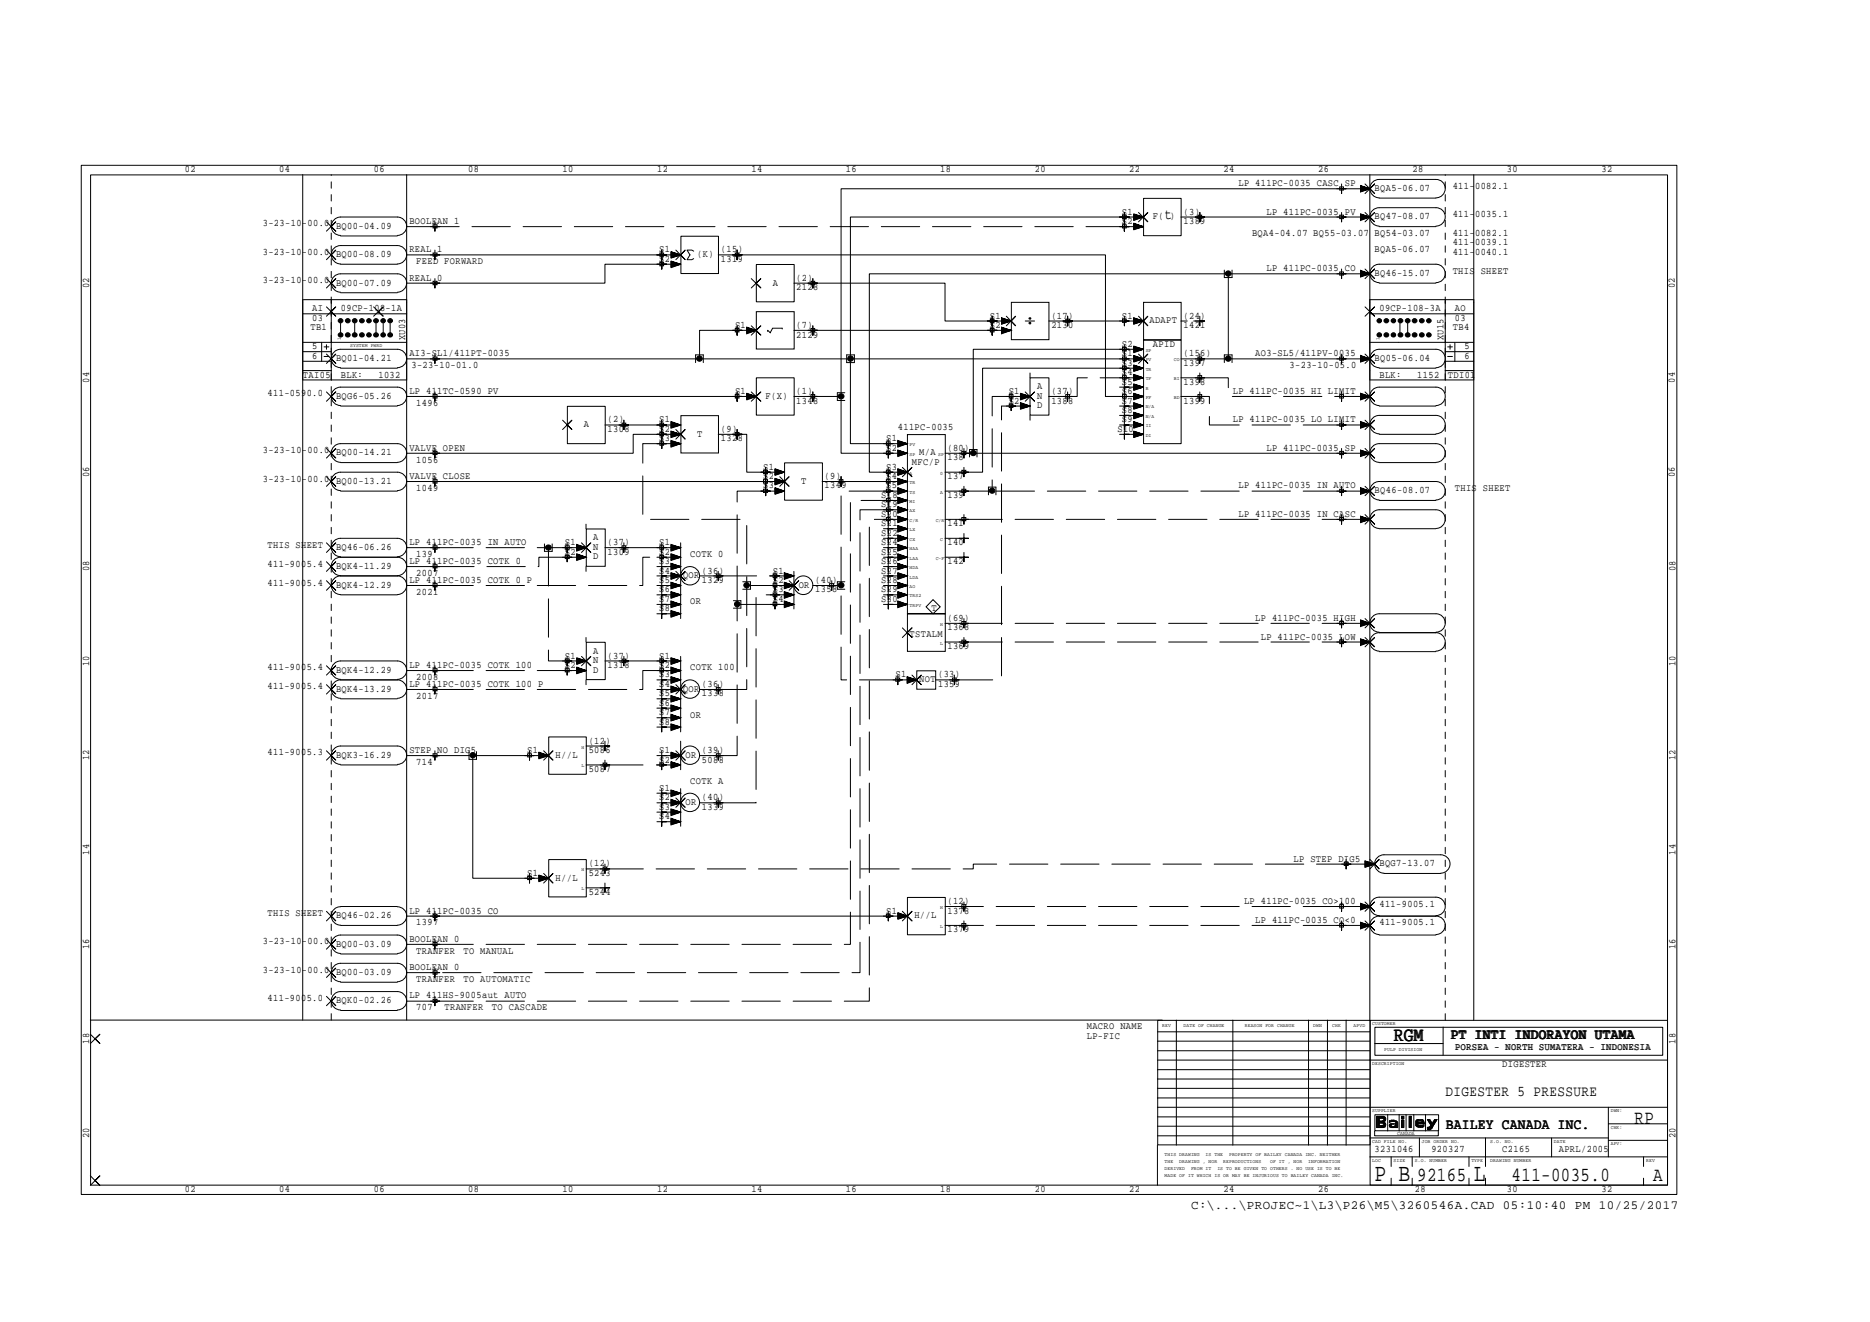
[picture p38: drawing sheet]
<svg xmlns="http://www.w3.org/2000/svg" width="297mm" height="210mm" viewBox="0 0 297 210" stroke-linecap="round" stroke-linejoin="round" font-family="sans-serif">
<defs><g id="words">
<g font-size="4">
<text x="218.4" y="187.5">P B</text>
<text x="234.1" y="187.5">L</text>
</g>
<g font-size="3.2">
<text x="221.4" y="165.3">RGM</text>
<text x="259.6" y="178.4">RP</text>
<text x="225.1" y="187.5">92165</text>
<text x="240.1" y="187.5">411-0035.0</text>
<text x="262.6" y="187.5">A</text>
</g>
<g font-size="2.4">
<text x="185" y="34.8">t</text>
<text x="230.6" y="164.9">PT INTI INDORAYON UTAMA</text>
<text x="229.6" y="173.9">DIGESTER 5 PRESSURE</text>
<text x="229.7" y="179.2">BAILEY CANADA INC.</text>
</g>
<text font-size="2" x="189.2" y="192">C:\...\PROJEC~1\L3\P26\M5\3260546A.CAD 05:10:40 PM 10/25/2017</text>
<g font-size="1.6">
<text x="29.4" y="27.3">02</text>
<text x="44.4" y="27.3">04</text>
<text x="59.4" y="27.3">06</text>
<text x="74.4" y="27.3">08</text>
<text x="89.4" y="27.3">10</text>
<text x="104.4" y="27.3">12</text>
<text x="119.4" y="27.3">14</text>
<text x="134.4" y="27.3">16</text>
<text x="149.3" y="27.3">18</text>
<text x="164.4" y="27.3">20</text>
<text x="179.4" y="27.3">22</text>
<text x="194.3" y="27.3">24</text>
<text x="196.7" y="29.6">LP 411PC-0035 CASC SP</text>
<text x="209.4" y="27.3">26</text>
<text x="224.4" y="27.3">28</text>
<text x="230.8" y="30">411-0082.1</text>
<text x="239.3" y="27.3">30</text>
<text x="254.4" y="27.3">32</text>
<text x="41.7" y="35.9">3-23-10-00.0</text>
<text x="65" y="35.6">BOOLEAN 1</text>
<text x="178.2" y="35.6">S2</text>
<text x="178.2" y="34.1">S1</text>
<text x="183.1" y="34.8">F( )</text>
<text x="188" y="35.6">1389</text>
<text x="188" y="34.1">(3)</text>
<text x="201.2" y="34.1">LP 411PC-0035 PV</text>
<text x="218.4" y="30.3">BQA5-06.07</text>
<text x="218.4" y="34.8">BQ47-08.07</text>
<text x="230.8" y="34.5">411-0035.1</text>
<text x="41.7" y="40.5">3-23-10-00.0</text>
<text x="53.4" y="36.3">BQ00-04.09</text>
<text x="53.4" y="40.8">BQ00-08.09</text>
<text x="65" y="40.1">REAL 1</text>
<text x="66.1" y="42">FEED FORWARD</text>
<text x="104.7" y="41.6">S2</text>
<text x="104.7" y="40.1">S1</text>
<text x="110.7" y="40.8">(K)</text>
<text x="114.5" y="40.1">(15)</text>
<text x="114.5" y="41.6">1319</text>
<text x="198.9" y="37.5">BQA4-04.07 BQ55-03.07 BQ54-03.07</text>
<text x="218.4" y="40.1">BQA5-06.07</text>
<text x="230.8" y="40.5">411-0040.1</text>
<text x="230.8" y="38.9">411-0039.1</text>
<text x="230.8" y="37.5">411-0082.1</text>
<text x="14.2" y="45.7" transform="rotate(-90 14.2 45.7)">02</text>
<text x="41.7" y="45">3-23-10-00.0</text>
<text x="53.4" y="45.3">BQ00-07.09</text>
<text x="65" y="44.6">REAL 0</text>
<text x="122.8" y="45.3">A</text>
<text x="126.5" y="44.6">(2)</text>
<text x="126.5" y="46.1">2128</text>
<text x="201.2" y="43.1">LP 411PC-0035 CO</text>
<text x="218.4" y="43.8">BQ46-15.07</text>
<text x="230.8" y="43.4">THIS SHEET</text>
<text x="266.1" y="45.7" transform="rotate(-90 266.1 45.7)">02</text>
<text x="49.3" y="52.5">TB1</text>
<text x="49.6" y="51">03</text>
<text x="49.6" y="49.4">AI</text>
<text x="54.1" y="49.4">09CP-108-1A</text>
<text x="64.3" y="54" transform="rotate(-90 64.3 54)">XU03</text>
<text x="116.8" y="52.1">S1</text>
<text x="126.5" y="52.1">(7)</text>
<text x="126.5" y="53.6">2129</text>
<text x="157.2" y="52.1">S2</text>
<text x="157.2" y="50.6">S1</text>
<text x="167" y="50.6">(17)</text>
<text x="167" y="52.1">2130</text>
<text x="178.2" y="50.6">S1</text>
<text x="182.6" y="51.3">ADAPT</text>
<text x="188" y="50.6">(24)</text>
<text x="188" y="52.1">1421</text>
<text x="219.1" y="49.4">09CP-108-3A</text>
<text x="229.3" y="54" transform="rotate(-90 229.3 54)">XU15</text>
<text x="230.8" y="52.5">TB4</text>
<text x="231.1" y="51">03</text>
<text x="231.1" y="49.4">AO</text>
<text x="48.1" y="59.9">TAI05</text>
<text x="49.6" y="56.9">6</text>
<text x="49.6" y="55.5">5</text>
<text x="53.4" y="57.3">BQ01-04.21</text>
<text x="54.1" y="59.9">BLK:</text>
<text x="60.1" y="59.9">1032</text>
<text x="65" y="56.6">AI3-SL1/411PT-0035</text>
<text x="65.4" y="58.5">3-23-10-01.0</text>
<text x="178.2" y="56.6">S1</text>
<text x="178.2" y="55.1">S2</text>
<text x="178.2" y="59.6">S4</text>
<text x="178.2" y="58.1">S3</text>
<text x="183.1" y="55.1">APID</text>
<text x="188" y="56.6">(156)</text>
<text x="188" y="58.1">1397</text>
<text x="199.4" y="56.6">AO3-SL5/411PV-0035</text>
<text x="204.8" y="58.5">3-23-10-05.0</text>
<text x="218.4" y="57.3">BQ05-06.04</text>
<text x="219.1" y="59.9">BLK:</text>
<text x="225.1" y="59.9">1152</text>
<text x="230" y="59.9">TDI01</text>
<text x="232.6" y="56.9">6</text>
<text x="232.6" y="55.5">5</text>
<text x="14.2" y="60.7" transform="rotate(-90 14.2 60.7)">04</text>
<text x="42.5" y="62.9">411-0590.0</text>
<text x="53.4" y="63.3">BQG6-05.26</text>
<text x="65" y="62.6">LP 411TC-0590 PV</text>
<text x="66.1" y="64.4">1496</text>
<text x="116.8" y="62.6">S1</text>
<text x="121.6" y="63.3">F(X)</text>
<text x="126.5" y="62.6">(1)</text>
<text x="126.5" y="64.1">1348</text>
<text x="160.2" y="64.1">S2</text>
<text x="160.2" y="62.6">S1</text>
<text x="164.8" y="64.8">D</text>
<text x="164.8" y="63.3">N</text>
<text x="164.8" y="61.8">A</text>
<text x="167" y="62.6">(37)</text>
<text x="167" y="64.1">1388</text>
<text x="178.2" y="65.6">S8</text>
<text x="178.2" y="64.1">S7</text>
<text x="178.2" y="62.6">S6</text>
<text x="178.2" y="61.1">S5</text>
<text x="188" y="61.1">1398</text>
<text x="188" y="64.1">1399</text>
<text x="195.8" y="62.6">LP 411PC-0035 HI LIMIT</text>
<text x="266.1" y="60.7" transform="rotate(-90 266.1 60.7)">04</text>
<text x="41.7" y="72">3-23-10-00.0</text>
<text x="65" y="71.6">VALVE OPEN</text>
<text x="92.7" y="67.8">A</text>
<text x="96.5" y="67.1">(2)</text>
<text x="96.5" y="68.6">1308</text>
<text x="104.7" y="70.1">S3</text>
<text x="104.7" y="68.6">S2</text>
<text x="104.7" y="67.1">S1</text>
<text x="110.7" y="69.3">T</text>
<text x="114.5" y="70.1">1328</text>
<text x="114.5" y="68.6">(9)</text>
<text x="140.8" y="71.6">S2</text>
<text x="140.8" y="70.1">S1</text>
<text x="142.6" y="68.2">411PC-0035</text>
<text x="150.5" y="71.6">(80)</text>
<text x="177.5" y="68.6">S10</text>
<text x="178.2" y="67.1">S9</text>
<text x="195.8" y="67.1">LP 411PC-0035 LO LIMIT</text>
<text x="201.2" y="71.6">LP 411PC-0035 SP</text>
<text x="14.2" y="75.7" transform="rotate(-90 14.2 75.7)">06</text>
<text x="41.7" y="76.5">3-23-10-00.0</text>
<text x="53.4" y="76.8">BQ00-13.21</text>
<text x="53.4" y="72.3">BQ00-14.21</text>
<text x="65" y="76.1">VALVE CLOSE</text>
<text x="66.1" y="77.9">1049</text>
<text x="66.1" y="73.4">1056</text>
<text x="121.2" y="77.6">S3</text>
<text x="121.2" y="76.1">S2</text>
<text x="121.2" y="74.6">S1</text>
<text x="127.3" y="76.8">T</text>
<text x="131" y="77.6">1349</text>
<text x="131" y="76.1">(9)</text>
<text x="140.8" y="77.6">S5</text>
<text x="140.8" y="76.1">S4</text>
<text x="140.8" y="74.6">S3</text>
<text x="144.9" y="73.8">MFC/P</text>
<text x="146" y="72.3">M/A</text>
<text x="150.5" y="76.1">137</text>
<text x="150.5" y="73.1">138</text>
<text x="196.7" y="77.6">LP 411PC-0035 IN AUTO</text>
<text x="231.1" y="77.9">THIS SHEET</text>
<text x="266.1" y="75.7" transform="rotate(-90 266.1 75.7)">06</text>
<text x="140" y="83.6">S21</text>
<text x="140" y="82.1">S20</text>
<text x="140" y="80.6">S19</text>
<text x="140" y="79.1">S18</text>
<text x="150.5" y="79.1">139</text>
<text x="150.5" y="83.6">141</text>
<text x="196.7" y="82.1">LP 411PC-0035 IN CASC</text>
<text x="218.4" y="78.3">BQ46-08.07</text>
<text x="42.5" y="90">411-9005.4</text>
<text x="42.5" y="87">THIS SHEET</text>
<text x="53.4" y="87.3">BQ46-06.26</text>
<text x="65" y="89.6">LP 411PC-0035 COTK 0</text>
<text x="65" y="86.6">LP 411PC-0035 IN AUTO</text>
<text x="66.1" y="88.4">139</text>
<text x="89.7" y="88.1">S2</text>
<text x="89.7" y="86.6">S1</text>
<text x="94.2" y="88.8">D</text>
<text x="94.2" y="87.3">N</text>
<text x="94.2" y="85.8">A</text>
<text x="96.5" y="86.6">(37)</text>
<text x="96.5" y="88.1">1309</text>
<text x="104.7" y="89.6">S3</text>
<text x="104.7" y="88.1">S2</text>
<text x="104.7" y="86.6">S1</text>
<text x="109.6" y="88.4">COTK 0</text>
<text x="140" y="89.6">S26</text>
<text x="140" y="88.1">S25</text>
<text x="140" y="86.6">S24</text>
<text x="140" y="85.1">S22</text>
<text x="150.5" y="86.6">140</text>
<text x="150.5" y="89.6">142</text>
<text x="14.2" y="90.7" transform="rotate(-90 14.2 90.7)">08</text>
<text x="42.5" y="93">411-9005.4</text>
<text x="53.4" y="93.3">BQK4-12.29</text>
<text x="53.4" y="90.3">BQK4-11.29</text>
<text x="65" y="92.6">LP 411PC-0035 COTK 0 P</text>
<text x="66.1" y="94.4">2021</text>
<text x="66.1" y="91.4">2007</text>
<text x="104.7" y="95.6">S7</text>
<text x="104.7" y="94.1">S6</text>
<text x="104.7" y="92.6">S5</text>
<text x="104.7" y="91.1">S4</text>
<text x="108.5" y="91.8">QOR</text>
<text x="109.6" y="95.9">OR</text>
<text x="111.5" y="91.1">(36)</text>
<text x="111.5" y="92.6">1329</text>
<text x="122.8" y="95.6">S4</text>
<text x="122.8" y="94.1">S3</text>
<text x="122.8" y="92.6">S2</text>
<text x="122.8" y="91.1">S1</text>
<text x="126.9" y="93.3">OR</text>
<text x="129.5" y="92.6">(40)</text>
<text x="129.5" y="94.1">1358</text>
<text x="140" y="95.6">S30</text>
<text x="140" y="94.1">S29</text>
<text x="140" y="92.6">S28</text>
<text x="140" y="91.1">S27</text>
<text x="266.1" y="90.7" transform="rotate(-90 266.1 90.7)">08</text>
<text x="104.7" y="97.1">S8</text>
<text x="144.5" y="101.2">TSTALM</text>
<text x="148" y="97">T</text>
<text x="150.5" y="98.6">(69)</text>
<text x="150.5" y="100.1">1368</text>
<text x="199.4" y="98.6">LP 411PC-0035 HIGH</text>
<text x="200.3" y="101.6">LP 411PC-0035 LOW</text>
<text x="14.2" y="105.7" transform="rotate(-90 14.2 105.7)">10</text>
<text x="42.5" y="106.4">411-9005.4</text>
<text x="53.4" y="106.8">BQK4-12.29</text>
<text x="65" y="106.1">LP 411PC-0035 COTK 100</text>
<text x="66.1" y="107.9">2008</text>
<text x="89.7" y="106.1">S2</text>
<text x="89.7" y="104.6">S1</text>
<text x="94.2" y="106.8">D</text>
<text x="94.2" y="105.3">N</text>
<text x="94.2" y="103.8">A</text>
<text x="96.5" y="104.6">(37)</text>
<text x="96.5" y="106.1">1318</text>
<text x="104.7" y="107.6">S3</text>
<text x="104.7" y="106.1">S2</text>
<text x="104.7" y="104.6">S1</text>
<text x="109.6" y="106.4">COTK 100</text>
<text x="142.2" y="107.6">S1</text>
<text x="149" y="107.6">(33)</text>
<text x="150.5" y="103.1">1369</text>
<text x="266.1" y="105.7" transform="rotate(-90 266.1 105.7)">10</text>
<text x="42.5" y="109.4">411-9005.4</text>
<text x="53.4" y="109.8">BQK4-13.29</text>
<text x="65" y="109.1">LP 411PC-0035 COTK 100 P</text>
<text x="66.1" y="111">2017</text>
<text x="104.7" y="113.6">S7</text>
<text x="104.7" y="112.1">S6</text>
<text x="104.7" y="110.6">S5</text>
<text x="104.7" y="109.1">S4</text>
<text x="108.5" y="109.8">QOR</text>
<text x="109.6" y="114">OR</text>
<text x="111.5" y="109.1">(36)</text>
<text x="111.5" y="110.6">1338</text>
<text x="146" y="108.3">NOT</text>
<text x="149" y="109.1">1359</text>
<text x="42.5" y="119.9">411-9005.3</text>
<text x="65" y="119.5">STEP NO DIG5</text>
<text x="83.7" y="119.5">S1</text>
<text x="93.5" y="118.1">(12)</text>
<text x="93.5" y="119.5">5086</text>
<text x="104.7" y="119.5">S1</text>
<text x="104.7" y="115.1">S8</text>
<text x="111.5" y="119.5">(39)</text>
<text x="14.2" y="120.7" transform="rotate(-90 14.2 120.7)">12</text>
<text x="53.4" y="120.3">BQK3-16.29</text>
<text x="66.1" y="121.5">714</text>
<text x="88.3" y="120.3">H//L</text>
<text x="93.5" y="122.6">5087</text>
<text x="104.7" y="121.1">S2</text>
<text x="104.7" y="125.6">S1</text>
<text x="108.9" y="120.3">OR</text>
<text x="109.6" y="124.5">COTK A</text>
<text x="111.5" y="121.1">5088</text>
<text x="266.1" y="120.7" transform="rotate(-90 266.1 120.7)">12</text>
<text x="104.7" y="130">S4</text>
<text x="104.7" y="128.6">S3</text>
<text x="104.7" y="127">S2</text>
<text x="108.9" y="127.8">OR</text>
<text x="111.5" y="127">(40)</text>
<text x="111.5" y="128.6">1339</text>
<text x="14.2" y="135.7" transform="rotate(-90 14.2 135.7)">14</text>
<text x="93.5" y="137.5">(12)</text>
<text x="205.5" y="136.8">LP STEP DIG5</text>
<text x="219.1" y="137.5">BQG7-13.07</text>
<text x="266.1" y="135.7" transform="rotate(-90 266.1 135.7)">14</text>
<text x="83.7" y="139.1">S1</text>
<text x="88.3" y="139.8">H//L</text>
<text x="93.5" y="139.1">5243</text>
<text x="93.5" y="142.1">5244</text>
<text x="150.5" y="143.6">(12)</text>
<text x="197.6" y="143.6">LP 411PC-0035 CO&gt;100</text>
<text x="219.1" y="143.9">411-9005.1</text>
<text x="41.7" y="149.9">3-23-10-00.0</text>
<text x="42.5" y="145.4">THIS SHEET</text>
<text x="53.4" y="145.8">BQ46-02.26</text>
<text x="65" y="145.1">LP 411PC-0035 CO</text>
<text x="65" y="149.6">BOOLEAN 0</text>
<text x="66.1" y="146.9">1397</text>
<text x="140.8" y="145.1">S1</text>
<text x="145.2" y="145.8">H//L</text>
<text x="150.5" y="145.1">1378</text>
<text x="150.5" y="148">1379</text>
<text x="199.4" y="146.6">LP 411PC-0035 CO&lt;0</text>
<text x="219.1" y="146.9">411-9005.1</text>
<text x="14.2" y="150.7" transform="rotate(-90 14.2 150.7)">16</text>
<text x="41.7" y="154.4">3-23-10-00.0</text>
<text x="53.4" y="150.3">BQ00-03.09</text>
<text x="53.4" y="154.8">BQ00-03.09</text>
<text x="65" y="154.1">BOOLEAN 0</text>
<text x="66.1" y="155.9">TRANFER</text>
<text x="66.1" y="151.4">TRANFER</text>
<text x="73.6" y="155.9">TO AUTOMATIC</text>
<text x="73.6" y="151.4">TO MANUAL</text>
<text x="266.1" y="150.7" transform="rotate(-90 266.1 150.7)">16</text>
<text x="42.5" y="158.9">411-9005.0</text>
<text x="53.4" y="159.3">BQK0-02.26</text>
<text x="65" y="158.5">LP 411HS-9005aut AUTO</text>
<text x="66.1" y="160.4">707</text>
<text x="70.6" y="160.4">TRANFER</text>
<text x="78.1" y="160.4">TO CASCADE</text>
<text x="14.2" y="165.7" transform="rotate(-90 14.2 165.7)">18</text>
<text x="172.6" y="164.9">LP-FIC</text>
<text x="172.6" y="163.4">MACRO NAME</text>
<text x="231.2" y="166.8">PORSEA - NORTH SUMATERA - INDONESIA</text>
<text x="266.1" y="165.7" transform="rotate(-90 266.1 165.7)">18</text>
<text x="238.6" y="169.4">DIGESTER</text>
<text x="14.2" y="180.7" transform="rotate(-90 14.2 180.7)">20</text>
<text x="218.4" y="182.9">3231046</text>
<text x="227.4" y="182.9">920327</text>
<text x="238.6" y="182.9">C2165</text>
<text x="247.6" y="182.9">APRL/2005</text>
<text x="266.1" y="180.7" transform="rotate(-90 266.1 180.7)">20</text>
<text x="29.4" y="189.3">02</text>
<text x="44.4" y="189.3">04</text>
<text x="59.4" y="189.3">06</text>
<text x="74.4" y="189.3">08</text>
<text x="89.4" y="189.3">10</text>
<text x="104.4" y="189.3">12</text>
<text x="119.4" y="189.3">14</text>
<text x="134.4" y="189.3">16</text>
<text x="149.3" y="189.3">18</text>
<text x="164.4" y="189.3">20</text>
<text x="179.4" y="189.3">22</text>
<text x="194.3" y="189.3">24</text>
<text x="209.4" y="189.3">26</text>
<text x="224.7" y="189.3">28</text>
<text x="239.3" y="189.3">30</text>
<text x="254.4" y="189.3">32</text>
</g>
<g font-size=".8">
<text x="54.1" y="54" transform="rotate(-90 54.1 54)">1</text>
<text x="219.1" y="54" transform="rotate(-90 219.1 54)">1</text>
<text x="55.6" y="55.1">SYSTEM PWRD</text>
<text x="182" y="55.9">SP</text>
<text x="182" y="57.4">PV</text>
<text x="182" y="58.8">TR</text>
<text x="186.5" y="57.4">CO</text>
<text x="182" y="60.4">TF</text>
<text x="182" y="64.9">N/A</text>
<text x="182" y="63.4">FF</text>
<text x="182" y="61.8">R</text>
<text x="186.5" y="63.4">BD</text>
<text x="186.5" y="60.4">BI</text>
<text x="144.5" y="70.9">PV</text>
<text x="182" y="69.3">DI</text>
<text x="182" y="67.9">II</text>
<text x="182" y="66.4">N/A</text>
<text x="144.5" y="76.9">TR</text>
<text x="144.5" y="75.4">A</text>
<text x="144.5" y="72.3">SP</text>
<text x="149" y="72.3">SP</text>
<text x="149.3" y="75.4">0</text>
<text x="144.5" y="82.8">C/R</text>
<text x="144.5" y="81.4">AX</text>
<text x="144.5" y="79.8">MI</text>
<text x="144.5" y="78.4">TS</text>
<text x="148.6" y="82.8">C/R</text>
<text x="149.3" y="78.4">A</text>
<text x="144.5" y="88.9">LAA</text>
<text x="144.5" y="87.4">HAA</text>
<text x="144.5" y="85.9">CX</text>
<text x="144.5" y="84.4">LX</text>
<text x="148.6" y="88.9">C-F</text>
<text x="149.3" y="85.9">C</text>
<text x="144.5" y="94.9">TRS2</text>
<text x="144.5" y="93.3">AO</text>
<text x="144.5" y="91.9">LDA</text>
<text x="144.5" y="90.3">HDA</text>
<text x="144.5" y="96.4">TRPV</text>
<text x="149.3" y="99.4">H</text>
<text x="149.3" y="102.4">L</text>
<text x="92.4" y="118.9">H</text>
<text x="92.4" y="121.8">L</text>
<text x="92.4" y="141.4">L</text>
<text x="92.4" y="138.3">H</text>
<text x="149.3" y="147.4">L</text>
<text x="149.3" y="144.4">H</text>
<text x="184.6" y="163.1">REV</text>
<text x="188" y="163.1">DATE OF CHANGE</text>
<text x="197.7" y="163.1">REASON FOR CHANGE</text>
<text x="208.6" y="163.1">DWN</text>
<text x="211.6" y="163.1">CHK</text>
<text x="215" y="163.1">APVD</text>
<text x="218" y="162.7">CUSTOMER</text>
<text x="219.9" y="166.8">PULP DIVISION</text>
<text x="218" y="169.1">DESCRIPTION</text>
<text x="218" y="176.6">SUPPLIER</text>
<text x="255.9" y="179.2">CHK:</text>
<text x="255.9" y="176.6">DWN:</text>
<text x="185" y="185.8">DERIVED</text>
<text x="185" y="184.6">THE</text>
<text x="185" y="183.5">THIS DRAWING</text>
<text x="187.3" y="184.6">DRAWING , NOR</text>
<text x="189.2" y="185.8">FROM IT</text>
<text x="191.5" y="183.5">IS THE</text>
<text x="193.4" y="185.8">IS TO BE GIVEN TO OTHERS . NO USE IS TO BE</text>
<text x="194.3" y="184.6">REPRODUCTIONS</text>
<text x="195.2" y="183.5">PROPERTY OF BAILEY CANADA INC. NEITHER</text>
<text x="201.8" y="184.6">OF IT , NOR</text>
<text x="207.8" y="184.6">INFORMATION</text>
<text x="218" y="184.5">LOC</text>
<text x="218" y="181.5">CAD FILE NO.</text>
<text x="221.4" y="184.5">SIZE</text>
<text x="222" y="180.2">CANADA</text>
<text x="224.7" y="184.5">S.O. NUMBER</text>
<text x="225.8" y="181.5">JOB ORDER NO.</text>
<text x="233.7" y="184.5">TYPE</text>
<text x="236.7" y="184.5">DRAWING NUMBER</text>
<text x="236.7" y="181.5">S.O. NO.</text>
<text x="246.8" y="181.5">DATE</text>
<text x="255.9" y="181.9">APV:</text>
<text x="261.5" y="184.5">REV</text>
<text x="185" y="186.9">MADE OF IT WHICH IS OR MAY BE INJURIOUS TO BAILEY CANADA INC.</text>
</g>
</g></defs>
<path d="M96.1 121.5h9" fill="none" stroke="#000" stroke-width=".16" stroke-dasharray="6.1 2" stroke-linecap="butt"/>
<g fill="none" stroke="#000" stroke-width=".16">
<path d="M12.9 26.2h253.5v163.5h-253.5zM14.4 27.8h250.5v160.4h-250.5zM48.1 27.7v134.3M51.9 35.2l1.4 1.5-.7-.7 .7-.8-1.4 1.5M51.9 39.7l1.4 1.5-.7-.7 .7-.8-1.4 1.5M54.1 37.4a1.46 1.46 0 0 1-1.5-1.5 1.46 1.46 0 0 1 1.5-1.4h9a1.46 1.46 0 0 1 1.5 1.4 1.46 1.46 0 0 1-1.5 1.5M54.1 37.5h9M64.6 36h4.5M64.6 27.7v134.3M68.8 35.7h.6v.5h-.6zM69.1 35.2v1.5v-.7h.7h-1.4M69.1 39.7v1.5v-.7h.7h-1.4"/>
<path d="M105.1 39.7v1.5v-.7h.8h-1.6M107.4 39.7l1.4 1.5-.7-.7 .7-.8-1.4 1.5M108.2 37.5h5.9v5.9h-5.9zM110.2 39.9l-.3-.2h-.8l.5 .8-.5 .7h.8l.3-.1M117.1 39.7v1.5v-.7h.8h-1.5M178.3 34.2h.6v.5h-.6zM178.3 35.7h.6v.5h-.6zM178.6 33.7v1.5v-.7h.8h-1.6M178.6 35.2v1.5v-.7h.8h-1.6M180.1 34.4l1.5 .1h-46.5v35.9h9h-1.5M180.1 36.4l1.5-.4-1.5 .4M180.1 36.2l1.5-.2-1.5 .3"/>
<path d="M180.1 36h1.5l-1.5 .1M180.1 35.9l1.5 .1h-3M180.1 35.7l1.5 .3-1.5-.2M180.1 35.6l1.5 .4-1.5-.3M180.1 35.5l1.5 .5-1.5 .5v-1.1l1.5 .6M180.1 34.8l1.5-.3-1.5 .4M180.1 34.7l1.5-.2-1.5 .3M180.1 34.5h1.5l-1.5 .1M180.1 34.2l1.5 .3-1.5-.2M180.1 34.1l1.5 .4-1.5-.3M180.1 34l1.5 .5-1.5 .5v-1l1.5 .5M180.8 33.7l1.5 1.5-.7-.7 .7-.8-1.5 1.5"/>
<path d="M181.6 31.5h6v5.9h-6zM190.3 34.2h.6v.5h-.6zM190.6 33.7v1.5v-.7h.7h-1.4M212.8 29.7h.6v.5h-.6zM212.8 34.2h.6v.5h-.6zM213.1 29.2v1.5v-.7h.7h-1.5M213.1 33.7v1.5v-.7h.7h-1.5M216.1 30.4l1.5-.4-1.5 .4M216.1 30.2l1.5-.2-1.5 .3M216.1 30.1l1.5-.1-1.5 .1M216.1 29.9l1.5 .1h-1.5M216.1 29.8l1.5 .2-1.5-.2"/>
<path d="M216.1 29.6l1.5 .4-1.5-.3M216.1 29.5l1.5 .5-1.5 .5v-1l1.5 .5h-84v32.9M216.1 34.8l1.5-.3-1.5 .4M216.1 34.7l1.5-.2-1.5 .3M216.1 34.5h1.5l-1.5 .1M216.1 34.4l1.5 .1h-1.5M216.1 34.2l1.5 .3-1.5-.2M216.1 34.1l1.5 .4-1.5-.3M216.1 34l1.5 .5-1.5 .5v-1l1.5 .5h-30M216.8 29.2l1.6 1.5-.8-.7 .8-.8-1.6 1.5M216.8 33.7l1.6 1.5-.8-.7 .8-.8-1.6 1.5M217.6 27.7v134.3"/>
<path d="M219.1 31.4a1.46 1.46 0 0 1-1.5-1.4 1.46 1.46 0 0 1 1.5-1.5h9a1.46 1.46 0 0 1 1.5 1.5 1.46 1.46 0 0 1-1.5 1.4M219.1 35.9a1.46 1.46 0 0 1-1.5-1.5 1.46 1.46 0 0 1 1.5-1.4h9a1.46 1.46 0 0 1 1.5 1.4 1.46 1.46 0 0 1-1.5 1.5M219.1 36h9M219.1 31.5h9M234.1 27.7v134.3M48.1 54.4h16.5M48.1 49.8h16.5M48.1 47.6h16.5M48.1 58.8h4.5M48.1 55.8h4.5M48.1 57.4h4.5M51.1 54.4v3"/>
<path d="M51.5 56.6h.7M51.5 55.1h.7M51.9 48.7l1.4 1.5-.7-.7 .7-.8-1.4 1.5M51.9 44.2l1.4 1.5-.7-.7 .7-.8-1.4 1.5M51.9 56.2l1.4 1.5-.7-.7 .7-.8-1.4 1.5M51.9 54.7v.8M52.6 47.6v12.7M53.9 53.1h.4v.2h-.4zM53.9 50.8h.4v.2h-.4zM54 53.1l.3 .1-.2 .1zM54 50.8l.3 .1-.2 .2zM54 53.2h.2z"/>
<path d="M54 50.9h.2zM54.1 46.4a1.46 1.46 0 0 1-1.5-1.5 1.46 1.46 0 0 1 1.5-1.4h9a1.46 1.46 0 0 1 1.5 1.4 1.46 1.46 0 0 1-1.5 1.5M54.1 41.9a1.46 1.46 0 0 1-1.5-1.5 1.46 1.46 0 0 1 1.5-1.4h9a1.46 1.46 0 0 1 1.5 1.4 1.46 1.46 0 0 1-1.5 1.5M54.1 58.4a1.46 1.46 0 0 1-1.5-1.5 1.46 1.46 0 0 1 1.5-1.4h9a1.46 1.46 0 0 1 1.5 1.4 1.46 1.46 0 0 1-1.5 1.5M54.1 51.4v1.4M54.1 46.5h9M54.1 42h9M54.1 58.5h9M55.1 53.1h.3v.2h-.3zM55.1 50.8h.1l.3 .1-.3 .2-.2-.2zM55.1 53.1h.2v.2h-.2zM55.1 50.8h.2v.2h-.2z"/>
<path d="M55.2 53.2h.1zM55.2 50.9h.1zM56.2 53.1h.3v.2h-.3zM56.2 50.8h.1l.3 .1-.3 .2-.1-.1zM56.2 53.1l.3 .1-.2 .1zM56.2 50.8l.3 .1-.2 .2zM56.3 53.1l.1 .1zM56.3 50.9h.1zM56.3 51.4v1.4M57.3 53.1h.3v.2h-.3zM57.3 50.8h.3v.2h-.3zM57.4 53.1h.2v.2h-.2z"/>
<path d="M57.4 50.8h.2v.2h-.2zM57.4 53.2h.2zM57.4 50.9h.2zM58.4 53.1h.4v.2h-.4zM58.4 50.8h.2l.2 .1-.2 .2-.2-.2zM58.5 53.1l.3 .1-.2 .1zM58.5 50.8l.3 .1-.2 .2zM58.5 53.1l.2 .1zM58.5 50.9h.2zM59.3 48.7l1.6 1.5-.8-.7 .8-.8-1.6 1.5M59.6 53.1h.3v.2h-.3zM59.6 50.8h.3v.2h-.3z"/>
<path d="M59.6 53.1l.3 .1-.2 .1h-.1zM59.6 50.8l.3 .1-.3 .1zM59.6 53.2h.2zM59.6 50.9h.2zM59.7 51.4v1.4M60.7 53.1h.3v.2h-.3zM60.7 50.8h.2l.2 .1-.2 .2-.3-.2zM60.8 53.1h.2v.2h-.2zM60.8 50.8h.2v.2h-.2zM60.8 53.2h.1zM60.8 50.9h.1zM60.9 51.4v1.4"/>
<path d="M61.8 53.1h.3v.2h-.3zM61.8 50.8h.3v.2h-.3zM61.9 53.1l.2 .1-.1 .1zM61.9 50.8l.2 .1-.1 .2zM61.9 53.2h.2zM61.9 50.9h.2zM62 51.4v1.4M68.8 44.7h.6v.5h-.6zM68.8 40.2h.6v.5h-.6zM68.8 56.7h.6v.5h-.6zM69.1 44.2v1.5v-.7h.7h-1.4M69.1 56.2v1.5v-.7h.7h-1.4"/>
<path d="M104.8 40.2h.6v.5h-.6zM104.8 41.7h.6v.5h-.6zM105.1 41.2v1.5v-.7h.8h-1.6M106.6 41.9l1.5 .1h-12v3h-31.5M106.6 42.3l1.5-.3-1.5 .4M106.6 42.2l1.5-.2-1.5 .2M106.6 42h1.5l-1.5 .1M106.6 41.7l1.5 .3-1.5-.2M106.6 41.6l1.5 .4-1.5-.3M106.6 41.5l1.5 .5-1.5 .5v-1.1l1.5 .6M106.6 40.9l1.5-.4-1.5 .4M106.6 40.7l1.5-.2-1.5 .3"/>
<path d="M106.6 40.6l1.5-.1-1.5 .1M106.6 40.4l1.5 .1h-43.5M106.6 40.3l1.5 .2-1.5-.2M106.6 40.1l1.5 .4-1.5-.3M106.6 40l1.5 .5-1.5 .5v-1l1.5 .5M110.5 57.6v-1.3h1.2v1.3M114.1 40.5h61.5v22.4h6h-1.5M116.8 52.2h.6v.5h-.6zM116.8 40.2h.6v.5h-.6zM117.1 51.7v1.5v-.7h.8h-1.5M118.6 52.4l1.5 .1h-9v4.5M118.6 52.8l1.5-.3-1.5 .4"/>
<path d="M118.6 52.7l1.5-.2-1.5 .2M118.6 52.5h1.5l-1.5 .1M118.6 52.2l1.5 .3-1.5-.2M118.6 52.1l1.5 .4-1.5-.3M118.6 52l1.5 .5-1.5 .5v-1.1l1.5 .6M119.3 44.2l1.6 1.5-.8-.7 .8-.8-1.6 1.5M119.3 51.7l1.6 1.5-.8-.7 .8-.8-1.6 1.5M120.1 42h6v5.9h-6zM120.1 49.5h6v5.9h-6zM120.1 60h6v5.9h-6zM124.2 52.2v-.1h-1.5l-.4 .7-.3-.3-.1 .1M126.1 45h24v6h10.5l-1.5-.1"/>
<path d="M128.8 44.7h.6v.5h-.6zM128.8 52.2h.6v.5h-.6zM129.1 44.2v1.5v-.7h.7h-1.4M129.1 51.7v1.5v-.7h.7h-1.4M134.5 56.3h1.2v1.3h-1.2zM157.3 50.7h.6v.5h-.6zM157.3 52.2h.6v.5h-.6zM157.6 50.2v1.5v-.7h.8h-1.6M157.6 51.7v1.5v-.7h.8h-1.6M159.1 52.8l1.5-.3-1.5 .4M159.1 52.7l1.5-.2-1.5 .2M159.1 52.5h1.5l-1.5 .1"/>
<path d="M159.1 52.4l1.5 .1h-34.5M159.1 52.2l1.5 .3-1.5-.2M159.1 52.1l1.5 .4-1.5-.3M159.1 52l1.5 .5-1.5 .5v-1.1l1.5 .6M159.1 51.4l1.5-.4-1.5 .4M159.1 51.2l1.5-.2-1.5 .3M159.1 51.1l1.5-.1-1.5 .1M159.1 50.8l1.5 .2-1.5-.2M159.1 50.6l1.5 .4-1.5-.3M159.1 50.5l1.5 .5-1.5 .5v-1l1.5 .5M159.8 50.2l1.5 1.5-.7-.7 .7-.8-1.5 1.5M160.7 48h5.9v5.9h-5.9z"/>
<path d="M162.9 51h1.4M163.5 51.2h.2v.2h-.2zM163.5 50.5h.2v.1h-.2zM163.5 50.5l.2 .1zM163.6 51.3h.1zM163.6 60h3v5.9h-3zM163.6 59.2v.8M169.3 50.7h.6v.5h-.6zM169.6 50.2v1.5v-.7h.7h-1.4M178.3 50.7h.6v.5h-.6zM178.3 56.7h.6v.5h-.6zM178.3 55.2h.6v.5h-.6z"/>
<path d="M178.3 58.2h.6v.5h-.6zM178.3 59.6h.6v.6h-.6zM178.6 50.2v1.5v-.7h.8h-1.6M178.6 56.2v1.5v-.7h.8h-1.6M178.6 54.7v1.5v-.7h.8h-1.6M178.6 57.7v1.5v-.7h.8h-1.6M178.6 59.2v1.5v-.7h.8h-1.6M180.1 51.4l1.5-.4-1.5 .4M180.1 51.2l1.5-.2-1.5 .3M180.1 51.1l1.5-.1-1.5 .1M180.1 50.9l1.5 .1h-15M180.1 50.8l1.5 .2-1.5-.2"/>
<path d="M180.1 50.6l1.5 .4-1.5-.3M180.1 50.5l1.5 .5-1.5 .5v-1l1.5 .5M180.1 55.4l1.5 .1h-27v16.5M180.1 58.4l1.5 .1h-25.5v16.5h-6M180.1 59.9l1.5 .1h-3M180.1 59.7l1.5 .3-1.5-.2M180.1 59.6l1.5 .4-1.5-.4M180.1 59.5l1.5 .5-1.5 .5v-1.1l1.5 .6M180.1 58.8l1.5-.3-1.5 .4M180.1 58.7l1.5-.2-1.5 .3M180.1 58.5h1.5l-1.5 .1M180.1 58.3l1.5 .2-1.5-.2"/>
<path d="M180.1 58.1l1.5 .4-1.5-.3M180.1 58l1.5 .5-1.5 .5v-1l1.5 .5M180.1 57.4l1.5-.4-1.5 .4M180.1 57.2l1.5-.2-1.5 .3M180.1 57h1.5l-1.5 .1M180.1 56.9l1.5 .1h-117M180.1 56.7l1.5 .3-1.5-.2M180.1 56.6l1.5 .4-1.5-.3M180.1 56.5l1.5 .5-1.5 .5v-1.1l1.5 .6M180.1 55.8l1.5-.3-1.5 .4M180.1 55.7l1.5-.2-1.5 .3M180.1 55.5h1.5l-1.5 .1"/>
<path d="M180.1 55.2l1.5 .3-1.5-.2M180.1 55.1l1.5 .4-1.5-.3M180.1 55l1.5 .5-1.5 .5v-1.1l1.5 .6M180.8 50.2l1.5 1.5-.7-.7 .7-.8-1.5 1.5M180.8 56.2l1.5 1.5-.7-.7 .7-.8-1.5 1.5M181.6 48h6v5.9h-6zM181.6 54h6v16.4h-6zM187.6 60h3M190.3 56.7h.6v.5h-.6zM190.3 59.6h.6v.6h-.6zM190.6 50.2v1.5v-.7h.7h-1.4M190.6 56.2v1.5v-.7h.7h-1.4"/>
<path d="M190.6 59.2v1.5v-.7h.7h-1.4M194.5 57.6v-1.3h1.2v1.3M194.5 42.9v1.2h1.2v-1.2M195.1 43.5h-57v31.5h6l-1.5-.1M195.1 43.5v13.5M212.8 43.2h.6v.5h-.6zM212.8 56.7h.6v.5h-.6zM213.1 42.7v1.5v-.7h.7h-1.5M213.1 56.2v1.5v-.7h.7h-1.5M216.1 43.9l1.5-.4-1.5 .4M216.1 43.7l1.5-.2-1.5 .3M216.1 43.6l1.5-.1-1.5 .1"/>
<path d="M216.1 43.4l1.5 .1h-1.5M216.1 43.2l1.5 .3-1.5-.2M216.1 43.1l1.5 .4-1.5-.3M216.1 43l1.5 .5-1.5 .5v-1.1l1.5 .6h-22.5M216.1 57.4l1.5-.4-1.5 .4M216.1 57.2l1.5-.2-1.5 .3M216.1 57h1.5l-1.5 .1M216.1 56.9l1.5 .1h-1.5M216.1 56.7l1.5 .3-1.5-.2M216.1 56.6l1.5 .4-1.5-.3M216.1 56.5l1.5 .5-1.5 .5v-1.1l1.5 .6h-30M216.8 48.7l1.6 1.5-.8-.7 .8-.8-1.6 1.5"/>
<path d="M216.8 42.7l1.6 1.5-.8-.7 .8-.8-1.6 1.5M216.8 56.2l1.6 1.5-.8-.7 .8-.8-1.6 1.5M217.6 54.4h16.5M217.6 49.8h16.5M217.6 47.6h16.5M218.9 53.1h.3v.2h-.3zM218.9 50.8h.2l.2 .1-.2 .2-.2-.1zM219 53.1l.2 .1-.1 .1zM219 50.8l.2 .1-.1 .2zM219 53.1l.2 .1zM219 50.9h.2zM219.1 44.9a1.46 1.46 0 0 1-1.5-1.5 1.46 1.46 0 0 1 1.5-1.4h9a1.46 1.46 0 0 1 1.5 1.4 1.46 1.46 0 0 1-1.5 1.5"/>
<path d="M219.1 58.4a1.46 1.46 0 0 1-1.5-1.5 1.46 1.46 0 0 1 1.5-1.4h9a1.46 1.46 0 0 1 1.5 1.4 1.46 1.46 0 0 1-1.5 1.5M219.1 45h9M219.1 58.5h9M220.1 53.1h.3v.2h-.3zM220.1 50.8h.3v.2h-.3zM220.1 53.1l.3 .1-.2 .1h-.1zM220.1 50.8l.3 .1-.3 .1zM220.1 53.2h.2zM220.1 50.9h.2zM221.2 53.1h.3v.2h-.3zM221.2 50.8h.2l.2 .1-.2 .2-.3-.2zM221.2 50.8h.3v.2h-.3z"/>
<path d="M221.3 53.2h.1zM221.3 50.9h.1zM222.3 53.1h.3v.2h-.3zM222.3 50.8h.3v.2h-.3zM222.4 53.1l.2 .1-.1 .1zM222.4 50.8l.2 .1-.1 .2zM222.4 53.2h.1zM222.4 50.9h.1zM222.4 51.3v1.8M223.4 53.1h.4v.2h-.4zM223.4 50.8h.2l.2 .1-.2 .2-.3-.2zM223.5 53.1h.2v.2h-.2z"/>
<path d="M223.5 50.8h.2v.2h-.2zM223.5 53.2h.1zM223.5 50.9h.1zM223.6 51.3v1.8M224.5 53.1h.4v.2h-.4zM224.5 50.8h.2l.3 .1-.3 .2-.2-.1zM224.6 53.1l.3 .1-.2 .1zM224.6 50.8l.3 .1-.2 .2zM224.7 53.1l.1 .1zM224.7 50.9h.1zM225.7 53.1h.3v.2h-.3zM225.7 50.8h.3v.2h-.3z"/>
<path d="M225.7 53.1h.2v.2h-.2zM225.7 50.8h.2v.2h-.2zM225.8 53.2h.1zM225.8 50.9h.1zM226.8 53.1h.3v.2h-.3zM226.8 50.8h.1l.3 .1-.3 .2-.1-.1zM226.9 53.1l.2 .1-.2 .1zM226.9 50.8l.2 .1-.2 .2zM226.9 53.1l.1 .1zM226.9 50.9h.1zM229.6 47.6v12.7M229.6 58.8h4.5"/>
<path d="M229.6 55.8h4.5M229.6 57.4h4.5M230 56.6h.7M230 55.1h.7M230.3 54.7v.8M231.1 54.4v3M48.1 60.3h16.5M51.9 75.7l1.4 1.5-.7-.7 .7-.8-1.4 1.5M51.9 71.2l1.4 1.5-.7-.7 .7-.8-1.4 1.5M51.9 62.2l1.4 1.5-.7-.8 .7-.7-1.4 1.5M54.1 77.9a1.46 1.46 0 0 1-1.5-1.5 1.46 1.46 0 0 1 1.5-1.4h9a1.46 1.46 0 0 1 1.5 1.4 1.46 1.46 0 0 1-1.5 1.5M54.1 73.4a1.48 1.48 0 0 1-1.5-1.5 1.48 1.48 0 0 1 1.5-1.5h9a1.48 1.48 0 0 1 1.5 1.5 1.48 1.48 0 0 1-1.5 1.5"/>
<path d="M54.1 64.4a1.46 1.46 0 0 1-1.5-1.5 1.46 1.46 0 0 1 1.5-1.4h9a1.46 1.46 0 0 1 1.5 1.4 1.46 1.46 0 0 1-1.5 1.5M54.1 78h9M54.1 73.4h9M54.1 64.5h9M68.8 76.2h.6v.5h-.6zM68.8 71.7h.6v.5h-.6zM68.8 62.7h.6v.5h-.6zM69.1 75.7v1.5v-.7h.7h-1.4M69.1 71.2v1.5v-.7h.7h-1.4M69.1 62.2v1.5v-.8h.7h-1.4M89.4 66.7l1.4 1.5-.7-.7 .7-.8-1.4 1.5M90.1 64.5h6v5.9h-6z"/>
<path d="M98.8 67.2h.6v.5h-.6zM99.1 66.7v1.5v-.7h.8h-1.6M104.8 67.2h.6v.5h-.6zM104.8 68.7h.6v.5h-.6zM104.8 70.1h.6v.6h-.6zM105.1 68.2v1.5v-.7h.8h-1.6M105.1 66.7v1.5v-.7h.8h-1.6M105.1 69.7v1.5v-.8h.8h-1.6M106.6 68.9l1.5 .1h-7.5v3h-36M106.6 67.8l1.5-.3-1.5 .4M106.6 67.7l1.5-.2-1.5 .3M106.6 67.5h1.5l-1.5 .1"/>
<path d="M106.6 67.4l1.5 .1h-12M106.6 67.2l1.5 .3-1.5-.2M106.6 67.1l1.5 .4-1.5-.3M106.6 67l1.5 .5-1.5 .5v-1.1l1.5 .6M106.6 70.8l1.5-.4-1.5 .5M106.6 70.7l1.5-.3-1.5 .4M106.6 70.5l1.5-.1-1.5 .2M106.6 70.4h1.5h-3M106.6 70.2l1.5 .2-1.5-.1M106.6 70.1l1.5 .3-1.5-.3M106.6 70l1.5 .4-1.5 .6v-1.1l1.5 .5M106.6 69.3l1.5-.3-1.5 .4"/>
<path d="M106.6 69.2l1.5-.2-1.5 .3M106.6 69h1.5l-1.5 .1M106.6 68.7l1.5 .3-1.5-.2M106.6 68.6l1.5 .4-1.5-.3M106.6 68.5l1.5 .5-1.5 .5v-1l1.5 .5M107.4 68.2l1.4 1.5-.7-.7 .7-.8-1.4 1.5M108.2 66h5.9v5.9h-5.9zM114.1 69h4.5v6h6l-1.5-.1M116.8 62.7h.6v.5h-.6zM116.8 68.7h.6v.5h-.6zM117.1 62.2v1.5v-.8h.8h-1.5M117.1 68.2v1.5v-.7h.8h-1.5"/>
<path d="M118.6 63.3l1.5-.4-1.5 .5M118.6 63.2l1.5-.3-1.5 .3M118.6 63l1.5-.1-1.5 .2M118.6 62.9h1.5h-55.5M118.6 62.7l1.5 .2-1.5-.1M118.6 62.6l1.5 .3-1.5-.2M118.6 62.5l1.5 .4-1.5 .6v-1.1l1.5 .5M119.3 62.2l1.6 1.5-.8-.8 .8-.7-1.6 1.5M121.3 74.7h.6v.5h-.6zM121.3 76.2h.6v.5h-.6zM121.3 77.7h.6v.5h-.6zM121.6 75.7v1.5v-.7h.7h-1.4"/>
<path d="M121.6 74.2v1.5v-.7h.7h-1.4M121.6 77.2v1.5v-.7h.7h-1.4M123.1 75.4l1.5-.4-1.5 .4M123.1 75.2l1.5-.2-1.5 .3M123.1 75.1l1.5-.1-1.5 .1M123.1 74.7l1.5 .3-1.5-.2M123.1 74.6l1.5 .4-1.5-.3M123.1 74.5l1.5 .5-1.5 .5v-1.1l1.5 .6M123.1 78.3l1.5-.3-1.5 .4M123.1 78.2l1.5-.2-1.5 .3M123.1 78h1.5l-1.5 .1M123.1 77.9l1.5 .1h-3"/>
<path d="M123.1 77.7l1.5 .3-1.5-.2M123.1 77.6l1.5 .4-1.5-.3M123.1 77.5l1.5 .5-1.5 .5v-1.1l1.5 .6M123.1 76.8l1.5-.3-1.5 .4M123.1 76.7l1.5-.2-1.5 .3M123.1 76.5h1.5l-1.5 .1M123.1 76.4l1.5 .1h-60M123.1 76.2l1.5 .3-1.5-.2M123.1 76.1l1.5 .4-1.5-.3M123.1 76l1.5 .5-1.5 .5v-1.1l1.5 .6M123.9 75.7l1.4 1.5-.7-.7 .7-.8-1.4 1.5M124.6 73.5h6v5.9h-6z"/>
<path d="M126.1 62.9h7.5M128.8 62.7h.6v.5h-.6zM129.1 62.2v1.5v-.8h.7h-1.4M133.3 76.2h.6v.5h-.6zM133.6 62.9v9.1h10.5l-1.5-.1M133.6 75.7v1.5v-.7h.8h-1.6M134.2 62.4h-1.2v1.2h1.2M140.8 70.1h.6v.6h-.6zM140.8 71.7h.6v.5h-.6zM140.8 74.7h.6v.5h-.6zM140.8 76.2h.6v.5h-.6zM140.8 77.7h.6v.5h-.6z"/>
<path d="M140.8 79.2h.6v.5h-.6zM141.1 69.7v1.5v-.8h.8h-1.6M141.1 71.2v1.5v-.7h.8h-1.6M141.1 74.2v1.5v-.7h.8h-1.6M141.1 75.7v1.5v-.7h.8h-1.6M141.1 77.2v1.5v-.7h.8h-1.6M141.1 78.7v1.5v-.7h.8h-1.6M142.6 79.8l1.5-.3-1.5 .4M142.6 79.7l1.5-.2-1.5 .3M142.6 79.5h1.5l-1.5 .1M142.6 79.4l1.5 .1h-3M142.6 79.2l1.5 .3-1.5-.2"/>
<path d="M142.6 79.1l1.5 .4-1.5-.3M142.6 79l1.5 .5-1.5 .5v-1l1.5 .5M142.6 78.3l1.5-.3-1.5 .4M142.6 78.2l1.5-.2-1.5 .3M142.6 78h1.5l-1.5 .1M142.6 77.9l1.5 .1h-3M142.6 77.7l1.5 .3-1.5-.2M142.6 77.6l1.5 .4-1.5-.3M142.6 77.5l1.5 .5-1.5 .5v-1.1l1.5 .6M142.6 76.8l1.5-.3-1.5 .4M142.6 76.7l1.5-.2-1.5 .3M142.6 76.5h1.5l-1.5 .1"/>
<path d="M142.6 76.4l1.5 .1h-13.5M142.6 76.2l1.5 .3-1.5-.2M142.6 76.1l1.5 .4-1.5-.3M142.6 76l1.5 .5-1.5 .5v-1.1l1.5 .6M142.6 75.4l1.5-.4-1.5 .4M142.6 75.2l1.5-.2-1.5 .3M142.6 75.1l1.5-.1-1.5 .1M142.6 74.7l1.5 .3-1.5-.2M142.6 74.6l1.5 .4-1.5-.3M142.6 74.5l1.5 .5-1.5 .5v-1.1l1.5 .6M142.6 72.3l1.5-.3-1.5 .4M142.6 72.2l1.5-.2-1.5 .3"/>
<path d="M142.6 72.1l1.5-.1-1.5 .1M142.6 71.8l1.5 .2-1.5-.2M142.6 71.6l1.5 .4-1.5-.3M142.6 71.5l1.5 .5-1.5 .5v-1l1.5 .5M142.6 70.8l1.5-.4-1.5 .5M142.6 70.7l1.5-.3-1.5 .4M142.6 70.5l1.5-.1-1.5 .2M142.6 70.2l1.5 .2-1.5-.1M142.6 70.1l1.5 .3-1.5-.3M142.6 70l1.5 .4-1.5 .6v-1.1l1.5 .5M143.3 74.2l1.6 1.5-.8-.7 .8-.8-1.6 1.5M144.1 69h6.1v28.4h-6.1z"/>
<path d="M150.1 78h3M152.8 74.7h.6v.5h-.6zM152.8 71.7h.6v.5h-.6zM152.8 77.7h.6v.5h-.6zM153.1 74.2v1.5v-.7h.7h-1.4M153.1 71.2v1.5v-.7h.7h-1.4M153.1 77.2v1.5v-.7h.7h-1.4M154 72.6v-1.2h1.2v1.2M157 78.6v-1.3h1.2v1.3M160.3 62.7h.6v.5h-.6zM160.3 64.2h.6v.5h-.6zM160.6 62.2v1.5v-.8h.7h-1.5"/>
<path d="M160.6 63.7v1.5v-.7h.7h-1.5M162.1 63.3l1.5-.4-1.5 .5M162.1 63.2l1.5-.3-1.5 .3M162.1 63l1.5-.1-1.5 .2M162.1 62.9h1.5h-3M162.1 62.7l1.5 .2-1.5-.1M162.1 62.6l1.5 .3-1.5-.2M162.1 62.5l1.5 .4-1.5 .6v-1.1l1.5 .5M162.1 64.9l1.5-.4-1.5 .4M162.1 64.7l1.5-.2-1.5 .3M162.1 64.6l1.5-.1-1.5 .1M162.1 64.4l1.5 .1h-3"/>
<path d="M162.1 64.2l1.5 .3-1.5-.2M162.1 64.1l1.5 .4-1.5-.3M162.1 64l1.5 .5-1.5 .5v-1.1l1.5 .6M162.9 62.2l1.4 1.5-.7-.8 .7-.7-1.4 1.5M163.6 66v.7M166.6 62.9h3M169.3 62.7h.6v.5h-.6zM169.6 62.2v1.5v-.8h.7h-1.4M178.3 62.7h.6v.5h-.6zM178.6 60.7v1.5v-.7h.8h-1.6M178.6 62.2v1.5v-.8h.8h-1.6M178.6 63.7v1.5v-.7h.8h-1.6"/>
<path d="M178.6 65.2v1.5v-.7h.8h-1.6M178.6 66.7v1.5v-.7h.8h-1.6M178.6 68.2v1.5v-.7h.8h-1.6M180.1 69.3l1.5-.3-1.5 .4M180.1 69.2l1.5-.2-1.5 .3M180.1 69h1.5l-1.5 .1M180.1 68.9l1.5 .1h-3M180.1 68.7l1.5 .3-1.5-.2M180.1 68.6l1.5 .4-1.5-.3M180.1 68.5l1.5 .5-1.5 .5v-1l1.5 .5M180.1 67.8l1.5-.3-1.5 .4M180.1 67.7l1.5-.2-1.5 .3"/>
<path d="M180.1 67.5h1.5l-1.5 .1M180.1 67.4l1.5 .1h-3M180.1 67.2l1.5 .3-1.5-.2M180.1 67.1l1.5 .4-1.5-.3M180.1 67l1.5 .5-1.5 .5v-1.1l1.5 .6M180.1 66.3l1.5-.3-1.5 .4M180.1 66.2l1.5-.2-1.5 .3M180.1 66h1.5l-1.5 .1M180.1 65.9l1.5 .1h-3M180.1 65.7l1.5 .3-1.5-.2M180.1 65.6l1.5 .4-1.5-.3M180.1 65.5l1.5 .5-1.5 .5v-1.1l1.5 .6"/>
<path d="M180.1 64.9l1.5-.4-1.5 .4M180.1 64.7l1.5-.2-1.5 .3M180.1 64.6l1.5-.1-1.5 .1M180.1 64.4l1.5 .1h-3M180.1 64.2l1.5 .3-1.5-.2M180.1 64.1l1.5 .4-1.5-.3M180.1 64l1.5 .5-1.5 .5v-1.1l1.5 .6M180.1 63.3l1.5-.4-1.5 .5M180.1 63.2l1.5-.3-1.5 .3M180.1 63l1.5-.1-1.5 .2M180.1 62.7l1.5 .2-1.5-.1M180.1 62.6l1.5 .3-1.5-.2"/>
<path d="M180.1 62.5l1.5 .4-1.5 .6v-1.1l1.5 .5M180.1 61.8l1.5-.3-1.5 .4M180.1 61.7l1.5-.2-1.5 .3M180.1 61.6l1.5-.1-1.5 .1M180.1 61.4l1.5 .1h-3M180.1 61.3l1.5 .2-1.5-.2M180.1 61.1l1.5 .4-1.5-.3M180.1 61l1.5 .5-1.5 .5v-1l1.5 .5M180.1 60.3l1.5-.3-1.5 .4M180.1 60.2l1.5-.2-1.5 .3M180.1 60h1.5l-1.5 .1M187.6 62.9h3"/>
<path d="M190.3 62.7h.6v.5h-.6zM190.6 62.2v1.5v-.8h.7h-1.4M212.8 77.7h.6v.5h-.6zM212.8 71.7h.6v.5h-.6zM212.8 67.2h.6v.5h-.6zM212.8 62.7h.6v.5h-.6zM213.1 77.2v1.5v-.7h.7h-1.5M213.1 71.2v1.5v-.7h.7h-1.5M213.1 66.7v1.5v-.7h.7h-1.5M213.1 62.2v1.5v-.8h.7h-1.5M216.1 78.3l1.5-.3-1.5 .4M216.1 78.2l1.5-.2-1.5 .3"/>
<path d="M216.1 78h1.5l-1.5 .1M216.1 77.9l1.5 .1h-1.5M216.1 77.7l1.5 .3-1.5-.2M216.1 77.6l1.5 .4-1.5-.3M216.1 77.5l1.5 .5-1.5 .5v-1.1l1.5 .6h-4.5M216.1 72.3l1.5-.3-1.5 .4M216.1 72.2l1.5-.2-1.5 .3M216.1 72.1l1.5-.1-1.5 .1M216.1 71.9l1.5 .1h-1.5M216.1 71.8l1.5 .2-1.5-.2M216.1 71.6l1.5 .4-1.5-.3M216.1 71.5l1.5 .5-1.5 .5v-1l1.5 .5h-67.5"/>
<path d="M216.1 67.8l1.5-.3-1.5 .4M216.1 67.7l1.5-.2-1.5 .3M216.1 67.5h1.5l-1.5 .1M216.1 67.4l1.5 .1h-1.5M216.1 67.2l1.5 .3-1.5-.2M216.1 67.1l1.5 .4-1.5-.3M216.1 67l1.5 .5-1.5 .5v-1.1l1.5 .6h-4.5M216.1 63.3l1.5-.4-1.5 .5M216.1 63.2l1.5-.3-1.5 .3M216.1 63l1.5-.1-1.5 .2M216.1 62.9h1.5h-1.5M216.1 62.7l1.5 .2-1.5-.1"/>
<path d="M216.1 62.6l1.5 .3-1.5-.2M216.1 62.5l1.5 .4-1.5 .6v-1.1l1.5 .5h-4.5M216.8 77.2l1.6 1.5-.8-.7 .8-.8-1.6 1.5M216.8 71.2l1.6 1.5-.8-.7 .8-.8-1.6 1.5M216.8 66.7l1.6 1.5-.8-.7 .8-.8-1.6 1.5M216.8 62.2l1.6 1.5-.8-.8 .8-.7-1.6 1.5M217.6 60.3h16.5M219.1 79.4a1.46 1.46 0 0 1-1.5-1.5 1.46 1.46 0 0 1 1.5-1.4h9a1.46 1.46 0 0 1 1.5 1.4 1.46 1.46 0 0 1-1.5 1.5M219.1 73.4a1.48 1.48 0 0 1-1.5-1.5 1.48 1.48 0 0 1 1.5-1.5h9a1.48 1.48 0 0 1 1.5 1.5 1.48 1.48 0 0 1-1.5 1.5M219.1 68.9a1.46 1.46 0 0 1-1.5-1.5 1.46 1.46 0 0 1 1.5-1.4h9a1.46 1.46 0 0 1 1.5 1.4 1.46 1.46 0 0 1-1.5 1.5M219.1 64.4a1.46 1.46 0 0 1-1.5-1.5 1.46 1.46 0 0 1 1.5-1.4h9a1.46 1.46 0 0 1 1.5 1.4 1.46 1.46 0 0 1-1.5 1.5M219.1 73.4h9"/>
<path d="M219.1 64.5h9M219.1 69h9M219.1 79.5h9M51.9 92.2l1.4 1.5-.7-.7 .7-.8-1.4 1.5M51.9 89.2l1.4 1.5-.7-.7 .7-.8-1.4 1.5M51.9 86.2l1.4 1.5-.7-.7 .7-.8-1.4 1.5M54.1 94.4a1.48 1.48 0 0 1-1.5-1.5 1.48 1.48 0 0 1 1.5-1.5h9a1.48 1.48 0 0 1 1.5 1.5 1.48 1.48 0 0 1-1.5 1.5M54.1 91.4a1.46 1.46 0 0 1-1.5-1.5 1.46 1.46 0 0 1 1.5-1.4h9a1.46 1.46 0 0 1 1.5 1.4 1.46 1.46 0 0 1-1.5 1.5M54.1 88.4a1.46 1.46 0 0 1-1.5-1.5 1.46 1.46 0 0 1 1.5-1.4h9a1.46 1.46 0 0 1 1.5 1.4 1.46 1.46 0 0 1-1.5 1.5M54.1 94.4h9M64.6 93h4.5M64.6 90h4.5"/>
<path d="M64.6 87h4.5M68.8 92.7h.6v.5h-.6zM68.8 89.7h.6v.5h-.6zM68.8 86.7h.6v.5h-.6zM69.1 92.2v1.5v-.7h.7h-1.4M69.1 89.2v1.5v-.7h.7h-1.4M69.1 86.2v1.5v-.7h.7h-1.4M86.5 86.4v1.1h1.2v-1.1M89.8 86.7h.6v.5h-.6zM89.8 88.2h.6v.5h-.6zM90.1 86.2v1.5v-.7h.7h-1.4M90.1 87.7v1.5v-.7h.7h-1.4"/>
<path d="M91.6 87.3l1.5-.3-1.5 .4M91.6 87.2l1.5-.2-1.5 .2M91.6 87h1.5l-1.5 .1M91.6 86.9l1.5 .1h-3M91.6 86.7l1.5 .3-1.5-.2M91.6 86.6l1.5 .4-1.5-.3M91.6 86.5l1.5 .5-1.5 .5v-1.1l1.5 .6M91.6 88.8l1.5-.3-1.5 .4M91.6 88.7l1.5-.2-1.5 .3M91.6 88.5h1.5l-1.5 .1M91.6 88.4l1.5 .1h-3M91.6 88.2l1.5 .3-1.5-.2"/>
<path d="M91.6 88.1l1.5 .4-1.5-.3M91.6 88l1.5 .5-1.5 .5v-1.1l1.5 .6M92.4 86.2l1.4 1.5-.7-.7 .7-.8-1.4 1.5M93.1 83.2v.7M93.1 90v.7M93.1 84h3v5.9h-3zM96.1 87h3M98.8 86.7h.6v.5h-.6zM99.1 86.2v1.5v-.7h.8h-1.6M104.8 86.7h.6v.5h-.6zM104.8 88.2h.6v.5h-.6zM105.1 86.2v1.5v-.7h.8h-1.6"/>
<path d="M105.1 87.7v1.5v-.7h.8h-1.6M105.1 89.2v1.5v-.7h.8h-1.6M105.1 90.7v1.5v-.8h.8h-1.6M105.1 92.2v1.5v-.7h.8h-1.6M105.1 93.7v1.5v-.8h.8h-1.6M105.1 95.2v1.5v-.7h.8h-1.6M105.1 96.7v1.5v-.7h.8h-1.6M106.6 87.3l1.5-.3-1.5 .4M106.6 87.2l1.5-.2-1.5 .2M106.6 87h1.5l-1.5 .1M106.6 86.9l1.5 .1h-3M106.6 86.7l1.5 .3-1.5-.2"/>
<path d="M106.6 86.6l1.5 .4-1.5-.3M106.6 86.5l1.5 .5-1.5 .5v-1.1l1.5 .6M106.6 88.8l1.5-.3-1.5 .4M106.6 88.7l1.5-.2-1.5 .3M106.6 88.5h1.5l-1.5 .1M106.6 88.4l1.5 .1h-3M106.6 88.2l1.5 .3-1.5-.2M106.6 88.1l1.5 .4-1.5-.3M106.6 88l1.5 .5-1.5 .5v-1.1l1.5 .6M106.6 90.3l1.5-.3-1.5 .4M106.6 90.2l1.5-.2-1.5 .3M106.6 90h1.5l-1.5 .1"/>
<path d="M106.6 89.9l1.5 .1h-3M106.6 89.7l1.5 .3-1.5-.2M106.6 89.6l1.5 .4-1.5-.3M106.6 89.5l1.5 .5-1.5 .5v-1l1.5 .5M106.6 91.8l1.5-.4-1.5 .5M106.6 91.7l1.5-.3-1.5 .4M106.6 91.5l1.5-.1-1.5 .2M106.6 91.4h1.5h-3M106.6 91.2l1.5 .2-1.5-.1M106.6 91.1l1.5 .3-1.5-.3M106.6 91l1.5 .4-1.5 .6v-1.1l1.5 .5M106.6 93.3l1.5-.3-1.5 .4"/>
<path d="M106.6 93.2l1.5-.2-1.5 .3M106.6 93h1.5l-1.5 .1M106.6 92.9l1.5 .1h-3M106.6 92.8l1.5 .2-1.5-.2M106.6 92.6l1.5 .4-1.5-.3M106.6 92.5l1.5 .5-1.5 .5v-1l1.5 .5M106.6 94.8l1.5-.4-1.5 .5M106.6 94.7l1.5-.3-1.5 .3M106.6 94.5l1.5-.1-1.5 .2M106.6 94.4h1.5h-3M106.6 94.2l1.5 .2-1.5-.1M106.6 94.1l1.5 .3-1.5-.3"/>
<path d="M106.6 94l1.5 .4-1.5 .6v-1.1l1.5 .5M106.6 96.4l1.5-.4-1.5 .4M106.6 96.2l1.5-.2-1.5 .3M106.6 96.1l1.5-.1-1.5 .1M106.6 95.9l1.5 .1h-3M106.6 95.7l1.5 .3-1.5-.2M106.6 95.6l1.5 .4-1.5-.3M106.6 95.5l1.5 .5-1.5 .5v-1.1l1.5 .6M106.6 97.8l1.5-.3-1.5 .4M106.6 97.7l1.5-.2-1.5 .2M106.6 97.5h1.5l-1.5 .1M106.6 97.4l1.5 .1h-3"/>
<path d="M106.6 97.2l1.5 .3-1.5-.2M106.6 97.1l1.5 .4-1.5-.3M106.6 97l1.5 .5-1.5 .5v-1.1l1.5 .6M107.4 90.7l1.4 1.5-.7-.8 .7-.7-1.4 1.5M108.1 86.2v12M111.1 91.4h3M113.8 91.1h.6v.6h-.6zM114.1 90.7v1.5v-.8h.7h-1.4M116.5 95.4h1.2v1.2h-1.2M118 92.4h1.2v1.2h-1.2M122.8 91.1h.6v.6h-.6zM122.8 92.7h.6v.5h-.6z"/>
<path d="M122.8 94.1h.6v.6h-.6zM122.8 95.7h.6v.5h-.6zM123.1 90.7v1.5v-.8h.8h-1.6M123.1 92.2v1.5v-.7h.8h-1.6M123.1 93.7v1.5v-.8h.8h-1.6M123.1 95.2v1.5v-.7h.8h-1.6M124.6 91.8l1.5-.4-1.5 .5M124.6 91.7l1.5-.3-1.5 .4M124.6 91.5l1.5-.1-1.5 .2M124.6 91.4h1.5h-3M124.6 91.2l1.5 .2-1.5-.1M124.6 91.1l1.5 .3-1.5-.3"/>
<path d="M124.6 91l1.5 .4-1.5 .6v-1.1l1.5 .5M124.6 93.3l1.5-.3-1.5 .4M124.6 93.2l1.5-.2-1.5 .3M124.6 93h1.5l-1.5 .1M124.6 92.9l1.5 .1h-3M124.6 92.8l1.5 .2-1.5-.2M124.6 92.6l1.5 .4-1.5-.3M124.6 92.5l1.5 .5-1.5 .5v-1l1.5 .5M124.6 94.8l1.5-.4-1.5 .5M124.6 94.7l1.5-.3-1.5 .3M124.6 94.5l1.5-.1-1.5 .2M124.6 94.4h1.5h-3"/>
<path d="M124.6 94.2l1.5 .2-1.5-.1M124.6 94.1l1.5 .3-1.5-.3M124.6 94l1.5 .4-1.5 .6v-1.1l1.5 .5M124.6 96.4l1.5-.4-1.5 .4M124.6 96.2l1.5-.2-1.5 .3M124.6 96.1l1.5-.1-1.5 .1M124.6 95.9l1.5 .1h-3M124.6 95.7l1.5 .3-1.5-.2M124.6 95.6l1.5 .4-1.5-.3M124.6 95.5l1.5 .5-1.5 .5v-1.1l1.5 .6M125.3 92.2l1.6 1.5-.8-.7 .8-.8-1.6 1.5M126.1 90.7v6"/>
<path d="M129.1 93h3M131.8 92.7h.6v.5h-.6zM132.1 92.2v1.5v-.7h.7h-1.4M134.2 92.4h-1.2v1.2h1.2M140.8 80.6h.6v.6h-.6zM140.8 82.2h.6v.5h-.6zM141.1 80.2v1.5v-.8h.8h-1.6M141.1 81.7v1.5v-.7h.8h-1.6M141.1 83.2v1.5v-.8h.8h-1.6M141.1 84.7v1.5v-.7h.8h-1.6M141.1 86.2v1.5v-.7h.8h-1.6M141.1 87.7v1.5v-.7h.8h-1.6"/>
<path d="M141.1 89.2v1.5v-.7h.8h-1.6M141.1 90.7v1.5v-.8h.8h-1.6M141.1 92.2v1.5v-.7h.8h-1.6M141.1 93.7v1.5v-.8h.8h-1.6M141.1 95.2v1.5v-.7h.8h-1.6M142.6 96.4l1.5-.4-1.5 .4M142.6 96.2l1.5-.2-1.5 .3M142.6 96.1l1.5-.1-1.5 .1M142.6 95.9l1.5 .1h-3M142.6 95.7l1.5 .3-1.5-.2M142.6 95.6l1.5 .4-1.5-.3M142.6 95.5l1.5 .5-1.5 .5v-1.1l1.5 .6"/>
<path d="M142.6 94.8l1.5-.4-1.5 .5M142.6 94.7l1.5-.3-1.5 .3M142.6 94.5l1.5-.1-1.5 .2M142.6 94.4h1.5h-3M142.6 94.2l1.5 .2-1.5-.1M142.6 94.1l1.5 .3-1.5-.3M142.6 94l1.5 .4-1.5 .6v-1.1l1.5 .5M142.6 93.3l1.5-.3-1.5 .4M142.6 93.2l1.5-.2-1.5 .3M142.6 93h1.5l-1.5 .1M142.6 92.9l1.5 .1h-3M142.6 92.8l1.5 .2-1.5-.2"/>
<path d="M142.6 92.6l1.5 .4-1.5-.3M142.6 92.5l1.5 .5-1.5 .5v-1l1.5 .5M142.6 91.8l1.5-.4-1.5 .5M142.6 91.7l1.5-.3-1.5 .4M142.6 91.5l1.5-.1-1.5 .2M142.6 91.4h1.5h-3M142.6 91.2l1.5 .2-1.5-.1M142.6 91.1l1.5 .3-1.5-.3M142.6 91l1.5 .4-1.5 .6v-1.1l1.5 .5M142.6 90.3l1.5-.3-1.5 .4M142.6 90.2l1.5-.2-1.5 .3M142.6 90h1.5l-1.5 .1"/>
<path d="M142.6 89.9l1.5 .1h-3M142.6 89.7l1.5 .3-1.5-.2M142.6 89.6l1.5 .4-1.5-.3M142.6 89.5l1.5 .5-1.5 .5v-1l1.5 .5M142.6 88.8l1.5-.3-1.5 .4M142.6 88.7l1.5-.2-1.5 .3M142.6 88.5h1.5l-1.5 .1M142.6 88.4l1.5 .1h-3M142.6 88.2l1.5 .3-1.5-.2M142.6 88.1l1.5 .4-1.5-.3M142.6 88l1.5 .5-1.5 .5v-1.1l1.5 .6M142.6 87.3l1.5-.3-1.5 .4"/>
<path d="M142.6 87.2l1.5-.2-1.5 .2M142.6 87h1.5l-1.5 .1M142.6 86.9l1.5 .1h-3M142.6 86.7l1.5 .3-1.5-.2M142.6 86.6l1.5 .4-1.5-.3M142.6 86.5l1.5 .5-1.5 .5v-1.1l1.5 .6M142.6 85.9l1.5-.4-1.5 .4M142.6 85.7l1.5-.2-1.5 .3M142.6 85.6l1.5-.1-1.5 .1M142.6 85.4l1.5 .1h-3M142.6 85.2l1.5 .3-1.5-.2M142.6 85.1l1.5 .4-1.5-.3"/>
<path d="M142.6 85l1.5 .5-1.5 .5v-1.1l1.5 .6M142.6 84.3l1.5-.4-1.5 .5M142.6 84.2l1.5-.3-1.5 .3M142.6 84l1.5-.1-1.5 .2M142.6 83.9h1.5h-3M142.6 83.7l1.5 .2-1.5-.1M142.6 83.6l1.5 .3-1.5-.2M142.6 83.5l1.5 .4-1.5 .6v-1.1l1.5 .5M142.6 82.8l1.5-.3-1.5 .4M142.6 82.7l1.5-.2-1.5 .3M142.6 82.5h1.5l-1.5 .1M142.6 82.4l1.5 .1h-3"/>
<path d="M142.6 82.3l1.5 .2-1.5-.2M142.6 82.1l1.5 .4-1.5-.3M142.6 82l1.5 .5-1.5 .5v-1l1.5 .5M142.6 81.3l1.5-.4-1.5 .5M142.6 81.2l1.5-.3-1.5 .4M142.6 81l1.5-.1-1.5 .2M142.6 80.9h1.5h-3M142.6 80.7l1.5 .2-1.5-.1M142.6 80.6l1.5 .3-1.5-.3M142.6 80.5l1.5 .4-1.5 .6v-1.1l1.5 .5M143.3 99.7l1.6 1.5-.8-.7 .8-.8-1.6 1.5M144.1 97.5h6.1v5.9h-6.1z"/>
<path d="M148.2 95.2l1.1 1.2-1.1 1.1-1.1-1.1zM150.1 88.5h3M150.1 85.5h3M150.1 99h3M150.1 82.5h3M152.8 98.7h.6v.5h-.6zM152.8 82.2h.6v.5h-.6zM153.1 98.2v1.5v-.7h.7h-1.4M153.1 84.7v1.5v-.7h.7h-1.4M153.1 81.7v1.5v-.7h.7h-1.4M153.1 87.7v1.5v-.7h.7h-1.4M212.8 98.7h.6v.5h-.6z"/>
<path d="M212.8 82.2h.6v.5h-.6zM213.1 98.2v1.5v-.7h.7h-1.5M213.1 81.7v1.5v-.7h.7h-1.5M216.1 99.3l1.5-.3-1.5 .4M216.1 99.2l1.5-.2-1.5 .3M216.1 99h1.5l-1.5 .1M216.1 98.9l1.5 .1h-1.5M216.1 98.7l1.5 .3-1.5-.2M216.1 98.6l1.5 .4-1.5-.3M216.1 98.5l1.5 .5-1.5 .5v-1.1l1.5 .6h-4.5M216.1 82.8l1.5-.3-1.5 .4M216.1 82.7l1.5-.2-1.5 .3"/>
<path d="M216.1 82.5h1.5l-1.5 .1M216.1 82.4l1.5 .1h-1.5M216.1 82.3l1.5 .2-1.5-.2M216.1 82.1l1.5 .4-1.5-.3M216.1 82l1.5 .5-1.5 .5v-1l1.5 .5h-4.5M216.8 98.2l1.6 1.5-.8-.7 .8-.8-1.6 1.5M216.8 81.7l1.6 1.5-.8-.7 .8-.8-1.6 1.5M219.1 83.9a1.48 1.48 0 0 1-1.5-1.5 1.48 1.48 0 0 1 1.5-1.5h9a1.48 1.48 0 0 1 1.5 1.5 1.48 1.48 0 0 1-1.5 1.5M219.1 83.9h9M51.9 119.2l1.4 1.5-.7-.7 .7-.8-1.4 1.5M51.9 108.7l1.4 1.5-.7-.7 .7-.8-1.4 1.5M51.9 105.7l1.4 1.5-.7-.7 .7-.8-1.4 1.5"/>
<path d="M54.1 110.9a1.46 1.46 0 0 1-1.5-1.5 1.46 1.46 0 0 1 1.5-1.5h9a1.46 1.46 0 0 1 1.5 1.5 1.46 1.46 0 0 1-1.5 1.5M54.1 107.9a1.46 1.46 0 0 1-1.5-1.5 1.46 1.46 0 0 1 1.5-1.5h9a1.46 1.46 0 0 1 1.5 1.5 1.46 1.46 0 0 1-1.5 1.5M54.1 111h9M64.6 109.5h4.5M64.6 106.5h4.5M68.8 119.7h.6v.5h-.6zM68.8 109.2h.6v.5h-.6zM68.8 106.2h.6v.5h-.6zM69.1 119.2v1.5v-.7h.7h-1.4M69.1 108.7v1.5v-.7h.7h-1.4M69.1 105.7v1.5v-.7h.7h-1.4M74.5 119.3v1.3h1.2v-1.3"/>
<path d="M75.1 120v19.4h12h-1.5M83.8 119.7h.6v.5h-.6zM84.1 119.2v1.5v-.7h.7h-1.4M85.6 119.9l1.5 .1h-22.5M85.6 119.7l1.5 .3-1.5-.2M85.6 119.6l1.5 .4-1.5-.3M85.6 119.5l1.5 .5-1.5 .5v-1.1l1.5 .6M86.4 119.2l1.4 1.5-.7-.7 .7-.8-1.4 1.5M87.2 117h5.9v5.9h-5.9zM89.8 104.6h.6v.6h-.6zM89.8 106.2h.6v.5h-.6zM90.1 104.2v1.5v-.8h.7h-1.4"/>
<path d="M90.1 105.7v1.5v-.7h.7h-1.4M91.6 105.3l1.5-.4-1.5 .5M91.6 105.2l1.5-.3-1.5 .3M91.6 105l1.5-.1-1.5 .2M91.6 104.9h1.5h-3M91.6 104.7l1.5 .2-1.5-.1M91.6 104.6l1.5 .3-1.5-.3M91.6 104.5l1.5 .4-1.5 .6v-1.1l1.5 .5M91.6 106.8l1.5-.3-1.5 .4M91.6 106.7l1.5-.2-1.5 .3M91.6 106.6l1.5-.1-1.5 .1M91.6 106.4l1.5 .1h-3"/>
<path d="M91.6 106.2l1.5 .3-1.5-.2M91.6 106.1l1.5 .4-1.5-.3M91.6 106l1.5 .5-1.5 .5v-1.1l1.5 .6M92.4 104.2l1.4 1.5-.7-.8 .7-.7-1.4 1.5M93.1 118.4h3M93.1 101.2v.7M93.1 107.9v.8M93.1 102h3v5.9h-3zM96.1 117.7v1.5v-.8h.8h-1.6M96.1 104.9h3M98.8 104.6h.6v.6h-.6zM99.1 104.2v1.5v-.8h.8h-1.6"/>
<path d="M104.8 104.6h.6v.6h-.6zM104.8 106.2h.6v.5h-.6zM105.1 119.2v1.5v-.7h.8h-1.6M105.1 104.2v1.5v-.8h.8h-1.6M105.1 105.7v1.5v-.7h.8h-1.6M105.1 107.2v1.5v-.8h.8h-1.6M105.1 108.7v1.5v-.7h.8h-1.6M105.1 110.2v1.5v-.7h.8h-1.6M105.1 111.7v1.5v-.8h.8h-1.6M105.1 113.2v1.5v-.7h.8h-1.6M105.1 114.7v1.5v-.8h.8h-1.6M106.6 119.9l1.5 .1h-3"/>
<path d="M106.6 119.7l1.5 .3-1.5-.2M106.6 119.6l1.5 .4-1.5-.3M106.6 119.5l1.5 .5-1.5 .5v-1.1l1.5 .6M106.6 105.3l1.5-.4-1.5 .5M106.6 105.2l1.5-.3-1.5 .3M106.6 105l1.5-.1-1.5 .2M106.6 104.9h1.5h-3M106.6 104.7l1.5 .2-1.5-.1M106.6 104.6l1.5 .3-1.5-.3M106.6 104.5l1.5 .4-1.5 .6v-1.1l1.5 .5M106.6 106.8l1.5-.3-1.5 .4M106.6 106.7l1.5-.2-1.5 .3"/>
<path d="M106.6 106.6l1.5-.1-1.5 .1M106.6 106.4l1.5 .1h-3M106.6 106.2l1.5 .3-1.5-.2M106.6 106.1l1.5 .4-1.5-.3M106.6 106l1.5 .5-1.5 .5v-1.1l1.5 .6M106.6 108.3l1.5-.4-1.5 .5M106.6 108.2l1.5-.3-1.5 .3M106.6 108l1.5-.1-1.5 .2M106.6 107.9h1.5h-3M106.6 107.7l1.5 .2-1.5-.1M106.6 107.6l1.5 .3-1.5-.2M106.6 107.5l1.5 .4-1.5 .6v-1.1l1.5 .5"/>
<path d="M106.6 109.8l1.5-.3-1.5 .4M106.6 109.7l1.5-.2-1.5 .3M106.6 109.5h1.5l-1.5 .1M106.6 109.4l1.5 .1h-3M106.6 109.2l1.5 .3-1.5-.2M106.6 109.1l1.5 .4-1.5-.3M106.6 109l1.5 .5-1.5 .5v-1.1l1.5 .6M106.6 111.3l1.5-.3-1.5 .4M106.6 111.2l1.5-.2-1.5 .3M106.6 111h1.5l-1.5 .1M106.6 110.9l1.5 .1h-3M106.6 110.7l1.5 .3-1.5-.2"/>
<path d="M106.6 110.6l1.5 .4-1.5-.3M106.6 110.5l1.5 .5-1.5 .5v-1.1l1.5 .6M106.6 112.8l1.5-.4-1.5 .5M106.6 112.7l1.5-.3-1.5 .4M106.6 112.5l1.5-.1-1.5 .2M106.6 112.4h1.5h-3M106.6 112.2l1.5 .2-1.5-.1M106.6 112.1l1.5 .3-1.5-.3M106.6 112l1.5 .4-1.5 .6v-1.1l1.5 .5M106.6 114.3l1.5-.3-1.5 .4M106.6 114.2l1.5-.2-1.5 .3M106.6 114h1.5l-1.5 .1"/>
<path d="M106.6 113.9l1.5 .1h-3M106.6 113.7l1.5 .3-1.5-.2M106.6 113.6l1.5 .4-1.5-.3M106.6 113.5l1.5 .5-1.5 .5v-1.1l1.5 .6M106.6 115.8l1.5-.4-1.5 .5M106.6 115.7l1.5-.3-1.5 .3M106.6 115.5l1.5-.1-1.5 .2M106.6 115.4h1.5h-3M106.6 115.2l1.5 .2-1.5-.1M106.6 115.1l1.5 .3-1.5-.3M106.6 115l1.5 .4-1.5 .6v-1.1l1.5 .5M107.4 119.2l1.4 1.5-.7-.7 .7-.8-1.4 1.5"/>
<path d="M107.4 108.7l1.4 1.5-.7-.7 .7-.8-1.4 1.5M108.1 104.2v12M108.1 117.7v4.5M111.1 120h3M111.1 109.5h3M113.8 119.7h.6v.5h-.6zM113.8 109.2h.6v.5h-.6zM114.1 119.2v1.5v-.7h.7h-1.4M114.1 108.7v1.5v-.7h.7h-1.4M142.3 107.7h.6v.5h-.6zM142.6 107.2v1.5v-.8h.7h-1.4M144.1 108.3l1.5-.4-1.5 .5"/>
<path d="M144.1 108.2l1.5-.3-1.5 .3M144.1 108l1.5-.1-1.5 .2M144.1 107.9h1.5h-3M144.1 107.7l1.5 .2-1.5-.1M144.1 107.6l1.5 .3-1.5-.2M144.1 107.5l1.5 .4-1.5 .6v-1.1l1.5 .5M144.9 107.2l1.4 1.5-.7-.8 .7-.7-1.4 1.5M145.6 106.5h3v2.9h-3zM148.6 107.9h3M150.1 101.9h3M151.3 107.7h.6v.5h-.6zM151.6 107.2v1.5v-.8h.8h-1.6"/>
<path d="M152.8 101.6h.6v.6h-.6zM153.1 101.2v1.5v-.8h.7h-1.4M212.8 101.6h.6v.6h-.6zM213.1 101.2v1.5v-.8h.7h-1.5M216.1 102.3l1.5-.4-1.5 .5M216.1 102.2l1.5-.3-1.5 .4M216.1 102l1.5-.1-1.5 .2M216.1 101.9h1.5h-1.5M216.1 101.7l1.5 .2-1.5-.1M216.1 101.6l1.5 .3-1.5-.3M216.1 101.5l1.5 .4-1.5 .6v-1.1l1.5 .5h-4.5M216.8 101.2l1.6 1.5-.8-.8 .8-.7-1.6 1.5"/>
<path d="M219.1 103.4a1.46 1.46 0 0 1-1.5-1.5 1.46 1.46 0 0 1 1.5-1.4h9a1.46 1.46 0 0 1 1.5 1.4 1.46 1.46 0 0 1-1.5 1.5M219.1 100.4a1.46 1.46 0 0 1-1.5-1.5 1.46 1.46 0 0 1 1.5-1.4h9a1.46 1.46 0 0 1 1.5 1.4 1.46 1.46 0 0 1-1.5 1.5M219.1 103.5h9M54.1 121.4a1.46 1.46 0 0 1-1.5-1.5 1.46 1.46 0 0 1 1.5-1.5h9a1.46 1.46 0 0 1 1.5 1.5 1.46 1.46 0 0 1-1.5 1.5M54.1 121.5h9M83.8 139.1h.6v.6h-.6zM84.1 138.7v1.5v-.8h.7h-1.4M85.6 120.3l1.5-.3-1.5 .4M85.6 120.2l1.5-.2-1.5 .3M85.6 120h1.5l-1.5 .1M85.6 139.8l1.5-.4-1.5 .5M85.6 139.7l1.5-.3-1.5 .3"/>
<path d="M85.6 139.5l1.5-.1-1.5 .2M85.6 139.2l1.5 .2-1.5-.1M85.6 139.1l1.5 .3-1.5-.3M85.6 139l1.5 .4-1.5 .6v-1.1l1.5 .5M86.4 138.7l1.4 1.5-.7-.8 .7-.7-1.4 1.5M87.2 136.5h5.9v5.9h-5.9zM93.1 121.5h3M93.1 138h3M95.8 121.2h.6v.5h-.6zM95.8 137.7h.6v.5h-.6zM96.1 120.7v1.5v-.7h.8h-1.6M96.1 137.2v1.5v-.7h.8h-1.6"/>
<path d="M104.8 121.2h.6v.5h-.6zM105.1 120.7v1.5v-.7h.8h-1.6M105.1 125.2v1.5v-.8h.8h-1.6M105.1 126.7v1.5v-.7h.8h-1.6M105.1 128.2v1.5v-.8h.8h-1.6M105.1 129.7v1.5v-.7h.8h-1.6M106.6 120.3l1.5-.3-1.5 .4M106.6 120.2l1.5-.2-1.5 .3M106.6 120h1.5l-1.5 .1M106.6 121.8l1.5-.3-1.5 .4M106.6 121.7l1.5-.2-1.5 .3M106.6 121.5h1.5l-1.5 .1"/>
<path d="M106.6 121.4l1.5 .1h-3M106.6 121.2l1.5 .3-1.5-.2M106.6 121.1l1.5 .4-1.5-.3M106.6 121l1.5 .5-1.5 .5v-1.1l1.5 .6M106.6 126.3l1.5-.4-1.5 .5M106.6 126.2l1.5-.3-1.5 .3M106.6 126l1.5-.1-1.5 .2M106.6 125.9h1.5h-3M106.6 125.7l1.5 .2-1.5-.1M106.6 125.6l1.5 .3-1.5-.3M106.6 125.5l1.5 .4-1.5 .6v-1.1l1.5 .5M106.6 127.8l1.5-.3-1.5 .4"/>
<path d="M106.6 127.7l1.5-.2-1.5 .3M106.6 127.6l1.5-.1-1.5 .1M106.6 127.4l1.5 .1h-3M106.6 127.2l1.5 .3-1.5-.2M106.6 127.1l1.5 .4-1.5-.3M106.6 127l1.5 .5-1.5 .5v-1.1l1.5 .6M106.6 129.3l1.5-.4-1.5 .5M106.6 129.2l1.5-.3-1.5 .3M106.6 129l1.5-.1-1.5 .2M106.6 128.9h1.5h-3M106.6 128.7l1.5 .2-1.5-.1M106.6 128.6l1.5 .3-1.5-.2"/>
<path d="M106.6 128.5l1.5 .4-1.5 .6v-1.1l1.5 .5M106.6 130.8l1.5-.3-1.5 .4M106.6 130.7l1.5-.2-1.5 .3M106.6 130.5h1.5l-1.5 .1M106.6 130.4l1.5 .1h-3M106.6 130.2l1.5 .3-1.5-.2M106.6 130.1l1.5 .4-1.5-.3M106.6 130l1.5 .5-1.5 .5v-1.1l1.5 .6M107.4 126.7l1.4 1.5-.7-.7 .7-.8-1.4 1.5M108.1 125.2v6M111.1 127.5h3M113.8 127.2h.6v.5h-.6z"/>
<path d="M114.1 126.7v1.5v-.7h.7h-1.4M213.5 136.9h.7v.5h-.7zM213.8 136.4v1.6v-.8h.8h-1.5M216.8 137.6l1.6-.4-1.6 .5M216.8 137.4l1.6-.2-1.6 .3M216.8 137.3l1.6-.1-1.6 .2M216.8 137.1l1.6 .1h-1.6M216.8 137l1.6 .2-1.6-.2M216.8 136.8l1.6 .4-1.6-.3M216.8 136.7l1.6 .5-1.6 .5v-1l1.6 .5h-4.6M217.6 136.4l1.5 1.6-.7-.8 .7-.8-1.5 1.6M219.8 138.6a1.46 1.46 0 0 1-1.4-1.4 1.46 1.46 0 0 1 1.4-1.5h9.1a1.46 1.46 0 0 1 1.4 1.5 1.46 1.46 0 0 1-1.4 1.4"/>
<path d="M219.8 138.7h9.1M51.9 144.7l1.4 1.5-.7-.7 .7-.8-1.4 1.5M51.9 149.2l1.4 1.5-.7-.8 .7-.7-1.4 1.5M51.9 153.7l1.4 1.5-.7-.8 .7-.7-1.4 1.5M51.9 158.2l1.4 1.5-.7-.7 .7-.8-1.4 1.5M54.1 144a1.46 1.46 0 0 0-1.5 1.4 1.46 1.46 0 0 0 1.5 1.5M54.1 151.4a1.46 1.46 0 0 1-1.5-1.5 1.46 1.46 0 0 1 1.5-1.4h9a1.46 1.46 0 0 1 1.5 1.4 1.46 1.46 0 0 1-1.5 1.5M54.1 155.9a1.46 1.46 0 0 1-1.5-1.5 1.46 1.46 0 0 1 1.5-1.4h9a1.46 1.46 0 0 1 1.5 1.4 1.46 1.46 0 0 1-1.5 1.5M54.1 146.9h9M54.1 143.9h9M54.1 151.5h9M54.1 156h9"/>
<path d="M63.1 144a1.46 1.46 0 0 1 1.5 1.4 1.46 1.46 0 0 1-1.5 1.5M64.6 149.9h4.5M64.6 154.4h4.5M64.6 159h4.5M68.8 145.2h.6v.5h-.6zM68.8 149.6h.6v.6h-.6zM68.8 154.1h.6v.6h-.6zM68.8 158.7h.6v.5h-.6zM69.1 144.7v1.5v-.7h.7h-1.4M69.1 149.2v1.5v-.8h.7h-1.4M69.1 153.7v1.5v-.8h.7h-1.4M69.1 158.2v1.5v-.7h.7h-1.4"/>
<path d="M93.1 141h3M96.1 140.2v1.5v-.7h.8h-1.6M140.8 145.2h.6v.5h-.6zM141.1 144.7v1.5v-.7h.8h-1.6M142.6 145.8l1.5-.3-1.5 .4M142.6 145.7l1.5-.2-1.5 .3M142.6 145.5h1.5l-1.5 .1M142.6 145.4l1.5 .1h-79.5M142.6 145.2l1.5 .3-1.5-.2M142.6 145.1l1.5 .4-1.5-.3M142.6 145l1.5 .5-1.5 .5v-1.1l1.5 .6M143.3 144.7l1.6 1.5-.8-.7 .8-.8-1.6 1.5"/>
<path d="M144.1 142.5h6.1v5.9h-6.1zM150.1 146.9h3M150.1 143.9h3M152.8 143.6h.6v.6h-.6zM152.8 146.6h.6v.6h-.6zM153.1 143.2v1.5v-.8h.7h-1.4M153.1 146.2v1.5v-.8h.7h-1.4M212.8 146.6h.6v.6h-.6zM212.8 143.6h.6v.6h-.6zM213.1 146.2v1.5v-.8h.7h-1.5M213.1 143.2v1.5v-.8h.7h-1.5M216.1 147.3l1.5-.4-1.5 .5"/>
<path d="M216.1 147.2l1.5-.3-1.5 .3M216.1 147l1.5-.1-1.5 .2M216.1 146.9h1.5h-1.5M216.1 146.7l1.5 .2-1.5-.1M216.1 146.6l1.5 .3-1.5-.3M216.1 146.5l1.5 .4-1.5 .6v-1.1l1.5 .5h-4.5M216.1 144.3l1.5-.4-1.5 .5M216.1 144.2l1.5-.3-1.5 .4M216.1 144l1.5-.1-1.5 .2M216.1 143.9h1.5h-1.5M216.1 143.7l1.5 .2-1.5-.1M216.1 143.6l1.5 .3-1.5-.3"/>
<path d="M216.1 143.5l1.5 .4-1.5 .6v-1.1l1.5 .5h-4.5M216.8 146.2l1.6 1.5-.8-.8 .8-.7-1.6 1.5M216.8 143.2l1.6 1.5-.8-.8 .8-.7-1.6 1.5M219.1 148.4a1.46 1.46 0 0 1-1.5-1.5 1.46 1.46 0 0 1 1.5-1.4h9a1.46 1.46 0 0 1 1.5 1.4 1.46 1.46 0 0 1-1.5 1.5M219.1 145.4a1.46 1.46 0 0 1-1.5-1.5 1.46 1.46 0 0 1 1.5-1.4h9a1.46 1.46 0 0 1 1.5 1.4 1.46 1.46 0 0 1-1.5 1.5M219.1 148.5h9M14.3 164.2l1.6 1.5-.8-.8 .8-.7-1.6 1.5M14.3 162h170.3M54.1 160.4a1.46 1.46 0 0 1-1.5-1.5 1.46 1.46 0 0 1 1.5-1.5h9a1.46 1.46 0 0 1 1.5 1.5 1.46 1.46 0 0 1-1.5 1.5M54.1 160.4h9M183.9 178.8h33.7M183.9 177.3h33.7"/>
<path d="M183.9 175.8h80.9M183.9 174.3h33.7M183.9 172.8h33.7M183.9 171.3h33.7M183.9 169.8h33.7M183.9 168.3h80.9M183.9 166.8h33.7M183.9 165.3h33.7M183.9 163.8h33.7M183.9 162h33.7v19.8h-33.7zM186.9 162v19.8M195.8 162v19.8"/>
<path d="M207.9 162v19.8M210.9 162v19.8M213.8 162v19.8M217.6 162h47.3v26.2h-47.3zM218.4 179.6v.7h10.1v-.7M218.4 165.7h10.8M218.4 163.1h45.7v4.5h-45.7zM218.4 177h10.1v2.5h-10.1zM218.7 177.2v1.8M218.8 177.2v1.8M218.9 177.2v1.8M219 177.2v1.8"/>
<path d="M219.1 177.2v1.8M219.2 177.2v.3M219.2 178v.3M219.2 178.7v.3M219.3 177.2v.3M219.3 178v.3M219.3 178.7v.3M219.4 177.2v.3M219.4 178v.3M219.4 178.7v.3M219.5 177.2v.3M219.5 178v.3"/>
<path d="M219.5 178.7v.3M219.6 177.5h-.5v.5h.5v.3M219.6 178.3h-.5v.4h.5v.3M219.6 178.3l.2 .2v.1h-.2M219.6 177.5l.2 .2v.2h-.2M219.6 177.2v.3M219.7 178.1a.43 .43 0 0 1 .4 .5 .43 .43 0 0 1-.5 .4M219.7 177.2a.41 .41 0 0 1 .4 .5 .41 .41 0 0 1-.5 .4M219.7 177.2h-1.1v1.8h1.1v-.3M219.7 177.2v.3M219.7 178v.3M219.7 177.2v.4"/>
<path d="M219.7 177.9v.5M219.7 178.7v.3M219.8 177.3v.8M219.8 178.2v.8M219.9 177.3v.8M219.9 178.2v.8M220 177.4v.7M220 178.3v.7M220 177.5v.4M220 178.4v.4M220.4 177v2.6M220.7 178.9l.5 .1"/>
<path d="M220.7 178.5v.4M220.8 178.9l-.1-.2 .2-.3v.6M220.8 177.9v.2M220.8 178.4v.6M220.9 177.9v.2M221 177.8v.3M221 178.4v.2M221 178.9v.1M221.1 178.6l-.2 .1 .2 .1M221.1 177.8v.3M221.1 178.4v.2M221.1 178.9v.1"/>
<path d="M221.2 177.8v.2M221.2 178.4v.1M221.2 178.9v.1M221.3 177.8v.3M221.3 178.4v.1M221.3 178.9v.1M221.4 179v-.1v.1M221.4 177.8v.3M221.4 178.4v.1M221.5 177.8v.3M221.5 178.4v.1M221.5 178.8v.2"/>
<path d="M221.6 177.9v.2M221.6 178.4h.1M221.6 178.8v.2M221.7 179v-.3l-.7 .2v.1M221.7 179h-.5M221.7 177.9v.2M221.7 178.4v.1M221.7 178.5l-.1 .3M221.7 177.9v.2h-.4l-.6 .1v-.3v.2M221.7 178l.3 .2M221.7 178.3v.7M221.8 178.1l-.1 .2"/>
<path d="M221.8 177.9v1.1M221.9 178v1M222 178.1v.9M222 178.2v.8h-.3M222.2 177v2.6M222.6 177.2h.4v.4h-.4zM222.6 177.8h.4v1.2h-.4zM222.7 177.2v.4M222.7 177.8v1.2M222.8 177.2v.4M222.8 177.8v1.2M222.9 177.2v.4"/>
<path d="M222.9 177.8v1.2M223.3 177v2.6M223.8 177.2h.4v1.8h-.4zM223.9 177.2v1.8M224 177.2v1.8M224.1 177.2v1.8M224.6 177v2.6M225 177.9v.8M225 177.8h.4v.1M225 177.8l-.1 .3v.5M225 177.8v1M225.1 177.8v1.1l-.3-.3"/>
<path d="M225.1 178.4l.3 .3h.4v.3M225.1 178.9l.5 .1 .5-.1M225.1 178v.2M225.2 178.2h.7v.2M225.2 177.8v1.1M225.3 177.8v.2M225.3 178.2v.2M225.3 178.6v.4M225.3 178.1h.5M225.3 177.8v.1M225.3 178.7v.3M225.4 178.2v.2"/>
<path d="M225.4 178.7v.3M225.5 177.8v.1M225.5 178.2v.2M225.5 178.7v.3M225.6 177.8v.1M225.6 178.2v.2M225.6 178.8v.2M225.7 177.8v.1M225.7 178.2v.2M225.7 178.7v.3M225.8 177.9v-.1h.3v.6M225.8 178.2v.2"/>
<path d="M225.8 177.8v.2M225.8 178.7v.3M225.9 177.8v.3M225.9 178.7v.3M226 177.8v.6M226 178.7v.3M226 177.9l.1 .3M226.1 178.7v.2M226.1 177.9v.5M226.2 178.6l-.6 .1M226.2 178.1v.3h-1M226.2 178.6l-.1 .3"/>
<path d="M226.4 177v2.6M226.7 179h.3v.4M226.7 179v.4h.3M226.7 179h.5M226.8 177.8v.1M226.8 179v.4M226.9 177.8v.2M226.9 179v.4M226.9 177.8v.3M227 178.9l.3-.2v.6M227 177.8v.4M227.1 177.8v.6"/>
<path d="M227.1 179v.4M227.1 177.8h-.4l.8 1.2M227.1 177.8l.4 .6M227.2 177.9v.5M227.2 178.9v.5M227.3 178v.6M227.3 178.1v1.1M227.5 178.4v.6M227.5 179l-.2 .3-.3 .1M227.6 178.3v.6M227.6 178.1v.6M227.7 178v.6"/>
<path d="M227.8 177.9v.6M227.9 177.8v.6M227.9 177.8h.4l-.9 1.3v-.9M227.9 177.8l-.4 .6M227.9 177.8v.4M228 177.8v.3M228.1 177.8v.2M228.2 177.8v.1M229.2 163.1v4.5M255.5 178.4h9.3M255.5 175.8v7.9M14.3 186.7l1.6 1.5-.8-.7 .8-.8-1.6 1.5"/>
<path d="M183.9 181.8v6.4M183.9 180.3h33.7M217.6 180.7h37.9M217.6 183.7h47.2M221 183.7v1.5M221 187.1v1.1M224.3 183.7v1.5M224.3 187.1v1.1M225.5 180.7v3M233.3 183.7v1.5M233.3 187.1v1.1M236 180.7v4.5"/>
<path d="M236 187.1v1.1M246.5 180.7v3M255.5 181.1h9.3M261.1 183.7v1.5M261.1 187.1v1.1"/>
<circle cx="54.1" cy="53.2" r=".28"/>
<circle cx="54.1" cy="53.2" r=".36"/>
<circle cx="54.1" cy="50.9" r=".28"/>
<circle cx="54.1" cy="50.9" r=".36"/>
<circle cx="55.3" cy="53.2" r=".28"/>
<circle cx="55.3" cy="53.2" r=".36"/>
<circle cx="55.3" cy="50.9" r=".28"/>
<circle cx="55.3" cy="50.9" r=".36"/>
<circle cx="56.4" cy="53.2" r=".28"/>
<circle cx="56.4" cy="53.2" r=".36"/>
<circle cx="56.4" cy="50.9" r=".28"/>
<circle cx="56.4" cy="50.9" r=".36"/>
<circle cx="57.5" cy="53.2" r=".28"/>
<circle cx="57.5" cy="53.2" r=".36"/>
<circle cx="57.5" cy="50.9" r=".28"/>
<circle cx="57.5" cy="50.9" r=".36"/>
<circle cx="58.6" cy="53.2" r=".35"/>
<circle cx="58.6" cy="50.9" r=".35"/>
<circle cx="58.6" cy="53.2" r=".29"/>
<circle cx="58.6" cy="50.9" r=".29"/>
<circle cx="59.7" cy="53.2" r=".28"/>
<circle cx="59.7" cy="53.2" r=".36"/>
<circle cx="59.7" cy="50.9" r=".28"/>
<circle cx="59.8" cy="50.9" r=".36"/>
<circle cx="60.9" cy="53.2" r=".35"/>
<circle cx="60.9" cy="50.9" r=".34"/>
<circle cx="60.9" cy="53.2" r=".28"/>
<circle cx="60.9" cy="50.9" r=".28"/>
<circle cx="62" cy="53.2" r=".28"/>
<circle cx="62" cy="53.2" r=".36"/>
<circle cx="62" cy="50.9" r=".28"/>
<circle cx="62" cy="50.9" r=".36"/>
<circle cx="111.1" cy="56.9" r=".43"/>
<circle cx="135.1" cy="56.9" r=".44"/>
<circle cx="195.1" cy="56.9" r=".43"/>
<circle cx="195.1" cy="43.4" r=".43"/>
<circle cx="219.1" cy="53.2" r=".35"/>
<circle cx="219.1" cy="50.9" r=".35"/>
<circle cx="219.1" cy="53.2" r=".29"/>
<circle cx="219.1" cy="50.9" r=".29"/>
<circle cx="220.2" cy="53.2" r=".28"/>
<circle cx="220.2" cy="53.2" r=".36"/>
<circle cx="220.2" cy="50.9" r=".28"/>
<circle cx="220.2" cy="50.9" r=".36"/>
<circle cx="221.3" cy="53.2" r=".35"/>
<circle cx="221.4" cy="50.9" r=".34"/>
<circle cx="221.4" cy="53.2" r=".28"/>
<circle cx="221.4" cy="50.9" r=".28"/>
<circle cx="222.5" cy="53.2" r=".28"/>
<circle cx="222.5" cy="53.2" r=".36"/>
<circle cx="222.5" cy="50.9" r=".28"/>
<circle cx="222.5" cy="50.9" r=".36"/>
<circle cx="223.6" cy="53.2" r=".28"/>
<circle cx="223.6" cy="53.2" r=".36"/>
<circle cx="223.6" cy="50.9" r=".28"/>
<circle cx="223.6" cy="50.9" r=".36"/>
<circle cx="224.7" cy="53.2" r=".28"/>
<circle cx="224.7" cy="53.2" r=".36"/>
<circle cx="224.7" cy="50.9" r=".28"/>
<circle cx="224.7" cy="50.9" r=".36"/>
<circle cx="225.9" cy="53.2" r=".28"/>
<circle cx="225.9" cy="53.2" r=".36"/>
<circle cx="225.9" cy="50.9" r=".28"/>
<circle cx="225.9" cy="50.9" r=".36"/>
<circle cx="227" cy="53.2" r=".35"/>
<circle cx="227" cy="50.9" r=".35"/>
<circle cx="227" cy="53.2" r=".29"/>
<circle cx="227" cy="50.9" r=".29"/>
<circle cx="133.6" cy="62.9" r=".44"/>
<circle cx="154.6" cy="71.9" r=".44"/>
<circle cx="157.6" cy="77.9" r=".42"/>
<circle cx="87.1" cy="86.9" r=".42"/>
<circle cx="109.6" cy="91.4" r="1.49"/>
<circle cx="117.1" cy="95.9" r=".44"/>
<circle cx="118.6" cy="92.9" r=".43"/>
<circle cx="127.6" cy="92.9" r="1.49"/>
<circle cx="133.6" cy="92.9" r=".44"/>
<circle cx="75.1" cy="119.9" r=".43"/>
<circle cx="109.6" cy="109.4" r="1.49"/>
<circle cx="109.6" cy="119.9" r="1.49"/>
<circle cx="109.6" cy="127.4" r="1.49"/>
</g>
<g fill="none" stroke="#000" stroke-width=".16" stroke-dasharray="6.1 2">
<path d="M178.6 36h-109.5M190.6 60h4.5v2.9h18M105.1 70.4h-3v12.1h16.5v10.5M157.6 78h-4.5M160.6 62.9h-3v15.1M169.6 62.9h1.5v-2.9h7.5M213.1 78h-55.5M213.1 67.5h-21v-4.6h-1.5M69.1 93h33v-4.5h3M69.1 87h18M87.1 87v17.9h3M87.1 87h3"/>
<path d="M90.1 88.5h-4.5v1.5h-16.5M105.1 87h-6M114.1 91.4h9M117.1 96h6M117.1 96v-18h4.5M118.6 93h4.5M132.1 93h1.5M133.6 93v-15h7.5M141.1 80.9h-4.5v73.5h-67.5M153.1 99h60M153.1 82.5h60M69.1 109.5h33v-3h3"/>
<path d="M69.1 106.5h21M99.1 104.9h6M114.1 120h3v-24M114.1 109.5h4.5v-16.5M142.6 107.9h-9v-14.9M151.6 107.9h7.5v-43.4h1.5M153.1 101.9h60M96.1 138h58.5v-.8h59.2M114.1 127.5h6v-33.1h3M69.1 159h69v-76.5h3M69.1 149.9h66v-70.4h6M213.1 143.9h-60"/>
<path d="M213.1 146.9h-60"/>
</g>
<g fill="#000">
<circle cx="111.1" cy="56.9" r=".43"/>
<circle cx="135.1" cy="56.9" r=".44"/>
<circle cx="195.1" cy="56.9" r=".43"/>
<circle cx="195.1" cy="43.4" r=".43"/>
<circle cx="133.6" cy="62.9" r=".44"/>
<circle cx="154.6" cy="71.9" r=".44"/>
<circle cx="157.6" cy="77.9" r=".42"/>
<circle cx="87.1" cy="86.9" r=".42"/>
<circle cx="117.1" cy="95.9" r=".44"/>
<circle cx="118.6" cy="92.9" r=".43"/>
<circle cx="133.6" cy="92.9" r=".44"/>
<circle cx="75.1" cy="119.9" r=".43"/>
</g>
<path d="M187.6 51h3M52.6 162v-134.3M229.6 162v-134.3" fill="none" stroke="#000" stroke-width=".16" stroke-dasharray="1 1 1 1 1 1 1 1"/>
<use href="#words"/>
</svg>
